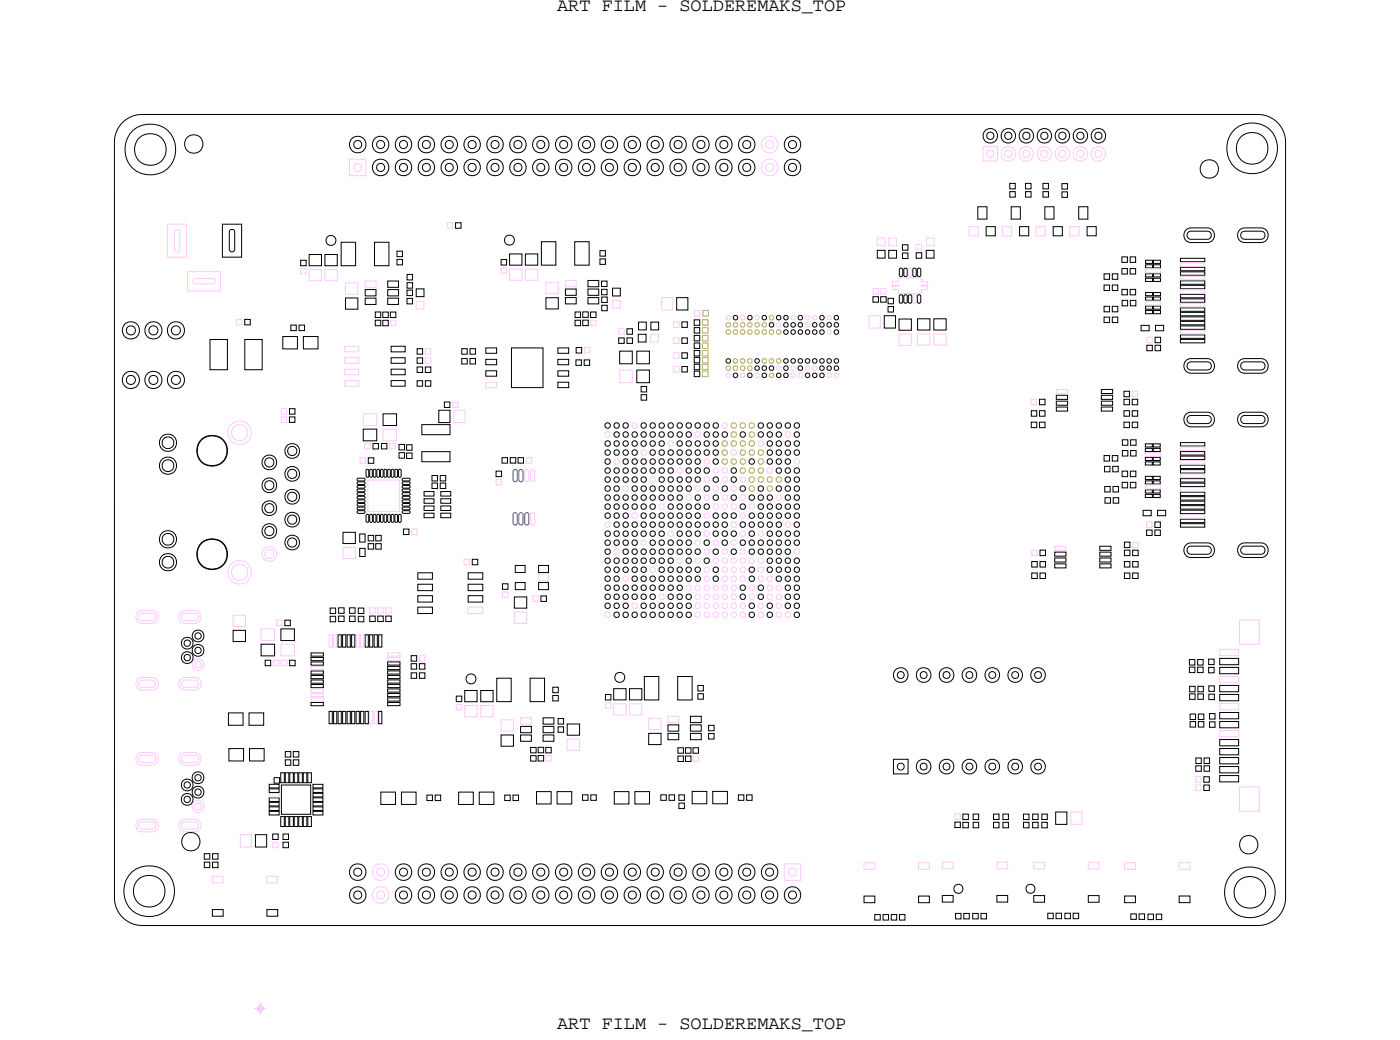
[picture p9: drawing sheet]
<svg xmlns="http://www.w3.org/2000/svg" width="155mm" height="115mm" viewBox="0 0 155 115" stroke-linecap="round" stroke-linejoin="round" font-family="sans-serif">
<defs><g id="words">
<g font-size="2.1">
<text x="61.9" y="1.2">ART FILM - SOLDEREMAKS_TOP</text>
<text x="61.9" y="114.2">ART FILM - SOLDEREMAKS_TOP</text>
</g>
</g></defs>
<!-- layer: Board Outline -->
<g fill="none" stroke="#000" stroke-width=".11">
<path d="M13.6 13.6a3.1 3.1 0 0 1 2.2-.9h123.8a3.1 3.1 0 0 1 3.1 3.1v83.9v-.1a3.1 3.1 0 0 1-3.1 3.1h-123.9h.1a3.1 3.1 0 0 1-3.1-3.1v-83.8a3.1 3.1 0 0 1 .9-2.2z"/>
<circle cx="106.4" cy="98.6" r=".5"/>
<circle cx="114.4" cy="98.6" r=".5"/>
</g>
<!-- layer: Nets -->
<g fill="none" stroke="#000" stroke-width=".11">
<path d="M23.3 37.7h1.9v3.3h-1.9zM24.7 24.9h2.1v3.6h-2.1zM25.5 25.5h.3h.2l.1 .3v1.9l-.1 .2-.2 .1-.3-.1v-.2v-1.9zM27.2 35.4h.6v.6h-.6zM27.2 37.7h1.9v3.3h-1.9zM31.4 37.3h1.6v1.4h-1.6zM32.3 36.1h.6v.6h-.6zM33.2 36.1h.6v.6h-.6zM33.4 28.9h.6v.6h-.6zM33.7 37.3h1.6v1.4h-1.6zM34.3 28.2h1.4v1.3h-1.4zM36.1 28.2h1.3v1.3h-1.3z"/>
<path d="M37.9 26.9h1.6v2.6h-1.6zM38.3 33.1h1.4v1.2h-1.4zM40.5 32.1h1.2v.7h-1.2zM40.5 33.1h1.2v.7h-1.2zM41.6 26.9h1.6v2.6h-1.6zM41.7 34.6h.6v.6h-.6zM41.7 35.5h.6v.6h-.6zM42.5 34.6h.6v.6h-.6zM42.5 35.5h.6v.6h-.6zM43 33.1h1.2v.7h-1.2zM43 31.2h1.2v.7h-1.2zM43 32.1h1.2v.7h-1.2z"/>
<path d="M43.3 34.6h.6v.6h-.6zM43.4 39.7h1.6v.6h-1.6zM43.4 38.4h1.6v.6h-1.6zM44.1 27.9h.6v.6h-.6zM44.1 28.8h.6v.6h-.6zM45.2 32.2h.6v.6h-.6zM45.2 33.1h.6v.6h-.6zM45.2 31.4h.6v.6h-.6zM45.2 30.5h.6v.6h-.6zM46.2 32.1h.9v.8h-.9zM46.3 39.7h.6v.6h-.6zM46.3 38.7h.6v.6h-.6z"/>
<path d="M50.6 24.7h.6v.6h-.6zM51.3 39.8h.6v.6h-.6zM51.3 38.7h.6v.6h-.6zM52.2 39.8h.6v.6h-.6zM52.2 38.7h.6v.6h-.6zM53.9 39.9h1.2v.6h-1.2zM53.9 38.6h1.2v.6h-1.2zM55.6 28.8h.6v.6h-.6zM56.6 28.2h1.3v1.2h-1.3zM56.8 38.6h3.5v4.4h-3.5zM58.3 28.2h1.4v1.2h-1.4zM60.1 26.8h1.6v2.6h-1.6z"/>
<path d="M60.6 33h1.4v1.3h-1.4zM61.9 39.9h1.2v.6h-1.2zM61.9 38.6h1.2v.6h-1.2zM62.8 32.1h1.2v.7h-1.2zM62.8 33h1.2v.7h-1.2zM63.8 26.8h1.6v2.6h-1.6zM63.8 34.6h.6v.6h-.6zM63.8 35.5h.6v.6h-.6zM63.9 39.9h.6v.6h-.6zM64 38.6h.6v.6h-.6zM64.7 34.6h.6v.6h-.6zM64.7 35.5h.6v.6h-.6z"/>
<path d="M64.8 39.9h.7v.6h-.7zM65.3 33h1.2v.7h-1.2zM65.3 31.1h1.2v.7h-1.2zM65.3 32.1h1.2v.7h-1.2zM65.6 34.6h.6v.6h-.6zM66.6 27.8h.6v.6h-.6zM66.6 28.7h.6v.6h-.6zM66.8 32.1h.6v.6h-.6zM66.8 31.2h.6v.6h-.6zM66.8 33h.6v.6h-.6zM66.8 33.9h.6v.6h-.6zM68 32h.9v.8h-.9z"/>
<path d="M68.7 37.5h.6v.6h-.6zM68.8 39h1.4v1.4h-1.4zM69.6 37.5h.6v.6h-.6zM69.6 36.5h.6v.6h-.6zM70.7 39h1.4v1.4h-1.4zM70.8 37.1h.9v.9h-.9zM70.9 35.7h.8v.9h-.8zM72.2 35.7h.9v.9h-.9zM75.1 33h1.3v1.4h-1.3zM75.7 35.7h.6v.6h-.6zM75.7 39.1h.6v.7h-.6zM75.7 37.5h.6v.6h-.6z"/>
<path d="M77.1 35.5h.6v.6h-.6zM77.1 39.7h.6v.6h-.6zM77.1 38.9h.6v.6h-.6zM77.1 37.2h.6v.6h-.6zM77.1 38.1h.6v.6h-.6zM77.1 36.4h.6v.6h-.6zM80.6 39.9l.2-.1 .2 .1 .1 .1-.1 .2-.2 .1-.2-.1v-.2zM81.4 35.1l.2-.1 .2 .1 .1 .1-.1 .2-.2 .1-.2-.1v-.2zM83 35.1l.2-.1 .2 .1 .1 .1-.1 .2-.2 .1-.2-.1v-.2zM83.8 39.9l.2-.1 .2 .1 .1 .1-.1 .2-.2 .1-.2-.1v-.2zM84.6 35.1l.2-.1 .2 .1 .1 .1-.1 .2-.2 .1-.2-.1v-.2zM85.4 35.9l.2-.1 .2 .1 .1 .1-.1 .2-.2 .1-.2-.1v-.2z"/>
<path d="M86.2 35.1l.2-.1 .2 .1 .1 .1-.1 .2-.2 .1-.2-.1v-.2zM87 35.1l.2-.1 .2 .1 .1 .1-.1 .2-.2 .1-.2-.1v-.2zM87 39.9l.2-.1 .2 .1 .1 .1-.1 .2-.2 .1-.2-.1v-.2zM87 36.7l.2-.1 .2 .1 .1 .1-.1 .2-.2 .1-.2-.1v-.2zM87 35.9l.2-.1 .2 .1 .1 .1-.1 .2-.2 .1-.2-.1v-.2zM87.8 36.7l.2-.1 .2 .1 .1 .1-.1 .2-.2 .1-.2-.1v-.2zM87.8 35.9l.2-.1 .2 .1 .1 .1-.1 .2-.2 .1-.2-.1v-.2zM87.8 39.9l.2-.1 .2 .1 .1 .1-.1 .2-.2 .1-.2-.1v-.2zM88.6 36.7l.2-.1 .2 .1 .1 .1-.1 .2-.2 .1-.2-.1v-.2zM88.6 35.9l.2-.1 .2 .1 .1 .1-.1 .2-.2 .1-.2-.1v-.2zM88.6 39.9l.2-.1 .2 .1 .1 .1-.1 .2-.2 .1-.2-.1v-.2zM88.6 35.1l.2-.1 .2 .1 .1 .1-.1 .2-.2 .1-.2-.1v-.2z"/>
<path d="M89.4 39.9l.2-.1 .2 .1 .1 .1-.1 .2-.2 .1-.2-.1v-.2zM89.4 36.7l.2-.1 .2 .1 .1 .1-.1 .2-.2 .1-.2-.1v-.2zM90.2 36.7l.2-.1 .2 .1 .1 .1-.1 .2-.2 .1-.2-.1v-.2zM90.2 39.9l.2-.1 .2 .1 .1 .1-.1 .2-.2 .1-.2-.1v-.2zM90.2 35.9l.2-.1 .2 .1 .1 .1-.1 .2-.2 .1-.2-.1v-.2zM91 39.9l.2-.1 .2 .1 .1 .1-.1 .2-.2 .1-.2-.1v-.2zM91 36.7l.2-.1 .2 .1 .1 .1-.1 .2-.2 .1-.2-.1v-.2zM91 35.9l.2-.1 .2 .1 .1 .1-.1 .2-.2 .1-.2-.1v-.2zM91 35.1l.2-.1 .2 .1 .1 .1-.1 .2-.2 .1-.2-.1v-.2zM91.8 39.9l.2-.1 .2 .1 .1 .1-.1 .2-.2 .1-.2-.1v-.2zM91.8 35.9l.2-.1 .2 .1 .1 .1-.1 .2-.2 .1-.2-.1v-.2zM92.6 36.7l.2-.1 .2 .1 .1 .1-.1 .2-.2 .1-.2-.1v-.2z"/>
<path d="M92.6 35.9l.2-.1 .2 .1 .1 .1-.1 .2-.2 .1-.2-.1v-.2zM92.6 39.9l.2-.1 .2 .1 .1 .1-.1 .2-.2 .1-.2-.1v-.2zM92.6 35.1l.2-.1 .2 .1 .1 .1-.1 .2-.2 .1-.2-.1v-.2zM96.9 32.9h.6v.6h-.6zM97.4 27.8h.8v.8h-.8zM97.8 32.9h.6v.6h-.6zM98.2 35h1.2v1.4h-1.2zM98.6 33.1h.6v.6h-.6zM98.6 34h.6v.6h-.6zM98.6 27.8h.9v.8h-.9zM99.8 35.4h1.4v1.2h-1.4zM99.9 32.7h.2l.1 .2v.6l-.1 .1h-.2l-.1-.1v-.6z"/>
<path d="M99.9 29.8h.2l.1 .1v.6l-.1 .2h-.2l-.1-.2v-.6zM100.2 28.1h.6v.6h-.6zM100.2 27.2h.6v.6h-.6zM100.4 29.8h.2l.1 .1v.6l-.1 .2h-.2l-.1-.2v-.6zM100.4 32.7h.2l.1 .2v.6l-.1 .1h-.2l-.1-.1v-.6zM100.9 32.7h.2l.1 .2v.6l-.1 .1h-.2l-.1-.1v-.6zM101.4 29.8h.2l.1 .1v.6l-.1 .2h-.2l-.1-.2v-.6zM101.7 28h.6v.7h-.6zM101.8 35.4h1.4v1.2h-1.4zM101.9 32.7h.2l.1 .2v.6l-.1 .1h-.2l-.1-.1v-.6zM101.9 29.8h.2l.1 .1v.6l-.1 .2h-.2l-.1-.2v-.6zM102.8 27.8h.9v.8h-.9z"/>
<path d="M103.7 35.4h1.3v1.2h-1.3zM108.5 22.9h1v1.4h-1zM109.5 25.1h1v1.1h-1zM112.1 20.3h.6v.7h-.6zM112.1 21.3h.6v.6h-.6zM112.2 22.9h1.1v1.4h-1.1zM113.2 25.1h1v1.1h-1zM113.8 20.3h.6v.7h-.6zM113.8 21.3h.6v.6h-.6zM115.8 20.3h.6v.7h-.6zM115.8 21.3h.6v.6h-.6zM116 22.9h1v1.4h-1z"/>
<path d="M116.9 25.1h1v1.1h-1zM117.9 20.4h.6v.6h-.6zM117.9 21.3h.6v.6h-.6zM119.7 22.9h1.1v1.4h-1.1zM120.7 25.1h1v1.1h-1zM122.5 30.4h.7v.6h-.7zM122.5 31.6h.7v.6h-.7zM122.5 35.2h.7v.6h-.7zM122.5 34h.7v.6h-.7zM123.5 30.4h.6v.6h-.6zM123.5 31.6h.6v.6h-.6zM123.5 34h.6v.6h-.6z"/>
<path d="M123.5 35.2h.6v.6h-.6zM124.5 28.5h.6v.6h-.6zM124.5 29.8h.6v.6h-.6zM124.5 32.1h.6v.6h-.6zM124.6 33.3h.6v.6h-.6zM125.4 28.5h.7v.6h-.7zM125.4 29.8h.7v.6h-.7zM125.4 32.1h.7v.6h-.7zM125.5 33.3h.6v.6h-.6zM126.7 36.1h.9v.6h-.9zM127.2 28.9h.7v.3h-.7zM127.2 29.4h.7v.3h-.7z"/>
<path d="M127.2 30.4h.7v.3h-.7zM127.2 30.9h.7v.3h-.7zM127.2 32.5h.7v.3h-.7zM127.2 33h.7v.3h-.7zM127.2 34h.7v.3h-.7zM127.2 34.5h.7v.3h-.7zM127.3 38.3h.6v.6h-.6zM128 28.9h.8v.3h-.8zM128 29.4h.8v.3h-.8zM128 30.4h.8v.3h-.8zM128 30.9h.8v.3h-.8zM128 32.5h.8v.3h-.8z"/>
<path d="M128 33h.8v.3h-.8zM128 34h.8v.3h-.8zM128 34.5h.8v.3h-.8zM128.2 37.4h.6v.6h-.6zM128.2 38.3h.6v.6h-.6zM128.3 36.1h.9v.6h-.9zM131 34.7h2.7v.3h-2.7zM131 37.7h2.7v.3h-2.7zM131 36.2h2.7v.3h-2.7zM131 35.7h2.7v.3h-2.7zM131 28.7h2.7v.3h-2.7zM131 29.7h2.7v.3h-2.7z"/>
<path d="M131 30.2h2.7v.3h-2.7zM131 31.2h2.7v.3h-2.7zM131 31.7h2.7v.3h-2.7zM131 32.7h2.7v.3h-2.7zM131 33.2h2.7v.3h-2.7zM131 34.2h2.7v.3h-2.7zM131 37.2h2.7v.3h-2.7zM131 35.2h2.7v.3h-2.7zM131.8 25.4l.4-.1h1.8a.81 .81 0 0 1 .8 .8 .81 .81 0 0 1-.8 .8h-1.8a.82 .82 0 0 1-.8-.6 .82 .82 0 0 1 .4-.9zM131.8 39.9l.4-.1h1.8a.81 .81 0 0 1 .8 .8 .81 .81 0 0 1-.8 .8h-1.8a.82 .82 0 0 1-.8-.6 .82 .82 0 0 1 .4-.9zM131.9 25.7h.3h1.8h.3l.1 .3v.2l-.1 .3-.3 .1h-1.8l-.3-.1-.1-.3v-.2zM137.7 25.4l.5-.1h1.8a.81 .81 0 0 1 .8 .8 .81 .81 0 0 1-.8 .8h-1.8a.82 .82 0 0 1-.8-.6 .82 .82 0 0 1 .3-.9z"/>
<path d="M137.7 39.9l.5-.1h1.8a.81 .81 0 0 1 .8 .8 .81 .81 0 0 1-.8 .8h-1.8a.82 .82 0 0 1-.8-.6 .82 .82 0 0 1 .3-.9zM137.9 25.7h.3h1.8h.3l.1 .3v.2l-.1 .3-.3 .1h-1.8l-.3-.1-.2-.3v-.2zM32.1 46.3h.6v.6h-.6zM32.1 45.3h.6v.7h-.6zM38.1 59.1h1.3v1.2h-1.3zM39.6 56.3h.2h.6h.1v.2l-.1 .1h-.6l-.2-.1zM39.6 56.7h.2h.6h.1v.2l-.1 .1h-.6l-.2-.1zM39.6 55.1h.2h.6h.1v.2l-.1 .1h-.6l-.2-.1zM39.6 55.5h.2h.6h.1v.2l-.1 .1h-.6l-.2-.1zM39.6 54.3h.2h.6h.1v.2l-.1 .1h-.6l-.2-.1zM39.6 54.7h.2h.6h.1v.2l-.1 .1h-.6l-.2-.1zM39.6 53.1h.2h.6h.1v.2l-.1 .1h-.6l-.2-.1z"/>
<path d="M39.6 53.5h.2h.6h.1v.2l-.1 .1h-.6l-.2-.1zM39.6 53.9h.2h.6h.1v.2l-.1 .1h-.6l-.2-.1zM39.6 55.9h.2h.6h.1v.2l-.1 .1h-.6l-.2-.1zM39.9 59.2h.6v.9h-.6zM40.3 47.6h1.5v1.3h-1.5zM40.7 52.1h.2v.1v.6v.1h-.2l-.1-.1v-.6zM40.7 57.1h.2v.1v.6v.1h-.2l-.1-.1v-.6zM40.9 59.4h.6v.6h-.6zM40.9 50.8h.6v.6h-.6zM41.1 52.1h.2v.1v.6v.1h-.2l-.1-.1v-.6zM41.1 57.1h.2v.1v.6v.1h-.2l-.1-.1v-.6zM41.4 49.2h.6v.6h-.6z"/>
<path d="M41.5 57.1h.2v.1v.6v.1h-.2l-.1-.1v-.6zM41.5 52.1h.2v.1v.6v.1h-.2l-.1-.1v-.6zM41.7 59.4h.6v.6h-.6zM41.9 57.1h.2v.1v.6v.1h-.2l-.1-.1v-.6zM41.9 52.1h.2v.1v.6v.1h-.2l-.1-.1v-.6zM42.3 57.1h.2v.1v.6v.1h-.2l-.1-.1v-.6zM42.3 52.1h.2v.1v.6v.1h-.2l-.1-.1v-.6zM42.3 49.2h.6v.6h-.6zM42.5 45.9h1.5v1.3h-1.5zM42.7 57.1h.2v.1v.6v.1h-.2l-.1-.1v-.6zM42.7 52.1h.2v.1v.6v.1h-.2l-.1-.1v-.6zM43.1 57.1h.2v.1v.6v.1h-.2l-.1-.1v-.6z"/>
<path d="M43.1 52.1h.2v.1v.6v.1h-.2l-.1-.1v-.6zM43.4 42.2h1.6v.7h-1.6zM43.4 41h1.6v.6h-1.6zM43.5 57.1h.2v.1v.6v.1h-.2l-.1-.1v-.6zM43.5 52.1h.2v.1v.6v.1h-.2l-.1-.1v-.6zM43.9 57.1h.2v.1v.6v.1h-.2l-.1-.1v-.6zM43.9 52.1h.2v.1v.6v.1h-.2l-.1-.1v-.6zM44.3 50.2h.6v.6h-.6zM44.3 49.3h.6v.6h-.6zM44.3 52.1h.2v.1v.6v.1h-.2l-.1-.1v-.6zM44.3 57.1h.2v.1v.6v.1h-.2l-.1-.1v-.6zM44.6 56.3h.2h.6h.1v.2l-.1 .1h-.6l-.2-.1z"/>
<path d="M44.6 55.5h.2h.6h.1v.2l-.1 .1h-.6l-.2-.1zM44.6 55.1h.2h.6h.1v.2l-.1 .1h-.6l-.2-.1zM44.6 54.3h.2h.6h.1v.2l-.1 .1h-.6l-.2-.1zM44.6 54.7h.2h.6h.1v.2l-.1 .1h-.6l-.2-.1zM44.6 53.1h.2h.6h.1v.2l-.1 .1h-.6l-.2-.1zM44.6 53.9h.2h.6h.1v.2l-.1 .1h-.6l-.2-.1zM44.6 55.9h.2h.6h.1v.2l-.1 .1h-.6l-.2-.1zM44.6 56.7h.2h.6h.1v.2l-.1 .1h-.6l-.2-.1zM44.6 53.5h.2h.6h.1v.2l-.1 .1h-.6l-.2-.1zM44.8 58.7h.6v.6h-.6zM45.1 50.3h.6v.6h-.6zM45.1 49.3h.6v.7h-.6z"/>
<path d="M46.3 42.2h.6v.7h-.6zM46.3 40.7h.6v.6h-.6zM46.8 50.1h3.1v1.1h-3.1zM46.8 47.1h3.1v1.1h-3.1zM47.1 56.9h1.1v.5h-1.1zM47.1 55.3h1.1v.5h-1.1zM47.1 54.5h1.1v.5h-1.1zM47.1 56.1h1.1v.5h-1.1zM47.2 42.2h.6v.7h-.6zM47.2 40.7h.6v.6h-.6zM48 52.8h.6v.6h-.6zM48 53.6h.6v.6h-.6z"/>
<path d="M48.7 45.5h1.2v1.4h-1.2zM48.9 53.6h.6v.6h-.6zM48.9 52.8h.6v.6h-.6zM48.9 56.9h1.1v.5h-1.1zM48.9 56.1h1.1v.5h-1.1zM48.9 55.3h1.1v.5h-1.1zM48.9 54.5h1.1v.5h-1.1zM49.3 44.6h.6v.6h-.6zM53.9 41.1h1.2v.6h-1.2zM55.1 52.3h.6v.6h-.6zM55.7 50.8h.6v.6h-.6zM56.6 50.8h.6v.6h-.6z"/>
<path d="M57.5 50.8h.6v.6h-.6zM61.9 42.4h1.2v.6h-1.2zM61.9 41.1h1.2v.6h-1.2zM67.2 59l.2-.1 .3 .1v.2v.2l-.3 .1-.2-.1-.1-.2zM67.2 54l.2-.1 .3 .1v.2v.2l-.3 .1-.2-.1-.1-.2zM67.2 55l.2-.1 .3 .1v.2v.2l-.3 .1-.2-.1-.1-.2zM67.2 56l.2-.1 .3 .1v.2v.2l-.3 .1-.2-.1-.1-.2zM67.2 57l.2-.1 .3 .1v.2v.2l-.3 .1-.2-.1-.1-.2zM67.2 49l.2-.1 .3 .1v.2v.2l-.3 .1-.2-.1-.1-.2zM67.2 50l.2-.1 .3 .1v.2v.2l-.3 .1-.2-.1-.1-.2zM67.2 52l.2-.1 .3 .1v.2v.2l-.3 .1-.2-.1-.1-.2zM67.2 51l.2-.1 .3 .1v.2v.2l-.3 .1-.2-.1-.1-.2z"/>
<path d="M67.2 47l.2-.1 .3 .1v.2v.2l-.3 .1-.2-.1-.1-.2zM67.2 53l.2-.1 .3 .1v.2v.2l-.3 .1-.2-.1-.1-.2zM68.2 58l.2-.1 .3 .1v.2v.2l-.3 .1-.2-.1-.1-.2zM68.2 59l.2-.1 .3 .1v.2v.2l-.3 .1-.2-.1-.1-.2zM68.2 54l.2-.1 .3 .1v.2v.2l-.3 .1-.2-.1-.1-.2zM68.2 55l.2-.1 .3 .1v.2v.2l-.3 .1-.2-.1-.1-.2zM68.2 57l.2-.1 .3 .1v.2v.2l-.3 .1-.2-.1-.1-.2zM68.2 48l.2-.1 .3 .1v.2v.2l-.3 .1-.2-.1-.1-.2zM68.2 49l.2-.1 .3 .1v.2v.2l-.3 .1-.2-.1-.1-.2zM68.2 50l.2-.1 .3 .1v.2v.2l-.3 .1-.2-.1-.1-.2zM68.2 53l.2-.1 .3 .1v.2v.2l-.3 .1-.2-.1-.1-.2zM68.2 52l.2-.1 .3 .1v.2v.2l-.3 .1-.2-.1-.1-.2z"/>
<path d="M68.2 47l.2-.1 .3 .1v.2v.2l-.3 .1-.2-.1-.1-.2zM68.2 56l.2-.1 .3 .1v.2v.2l-.3 .1-.2-.1-.1-.2zM69.2 58l.2-.1 .3 .1v.2v.2l-.3 .1-.2-.1-.1-.2zM69.2 57l.2-.1 .3 .1v.2v.2l-.3 .1-.2-.1-.1-.2zM69.2 48l.2-.1 .3 .1v.2v.2l-.3 .1-.2-.1-.1-.2zM69.2 52l.2-.1 .3 .1v.2v.2l-.3 .1-.2-.1-.1-.2zM69.2 51l.2-.1 .3 .1v.2v.2l-.3 .1-.2-.1-.1-.2zM69.2 50l.2-.1 .3 .1v.2v.2l-.3 .1-.2-.1-.1-.2zM69.2 47l.2-.1 .3 .1v.2v.2l-.3 .1-.2-.1-.1-.2zM69.2 53l.2-.1 .3 .1v.2v.2l-.3 .1-.2-.1-.1-.2zM69.2 55l.2-.1 .3 .1v.2v.2l-.3 .1-.2-.1-.1-.2zM69.2 56l.2-.1 .3 .1v.2v.2l-.3 .1-.2-.1-.1-.2z"/>
<path d="M69.2 49l.2-.1 .3 .1v.2v.2l-.3 .1-.2-.1-.1-.2zM69.2 59l.2-.1 .3 .1v.2v.2l-.3 .1-.2-.1-.1-.2zM70.2 53l.2-.1 .3 .1v.2v.2l-.3 .1-.2-.1-.1-.2zM70.2 58l.2-.1 .3 .1v.2v.2l-.3 .1-.2-.1-.1-.2zM70.2 59l.2-.1 .3 .1v.2v.2l-.3 .1-.2-.1-.1-.2zM70.2 55l.2-.1 .3 .1v.2v.2l-.3 .1-.2-.1-.1-.2zM70.2 54l.2-.1 .3 .1v.2v.2l-.3 .1-.2-.1-.1-.2zM70.2 51l.2-.1 .3 .1v.2v.2l-.3 .1-.2-.1-.1-.2zM70.2 50l.2-.1 .3 .1v.2v.2l-.3 .1-.2-.1-.1-.2zM70.2 48l.2-.1 .3 .1v.2v.2l-.3 .1-.2-.1-.1-.2zM70.2 56l.2-.1 .3 .1v.2v.2l-.3 .1-.2-.1-.1-.2zM70.2 49l.2-.1 .3 .1v.2v.2l-.3 .1-.2-.1-.1-.2z"/>
<path d="M70.2 52l.2-.1 .3 .1v.2v.2l-.3 .1-.2-.1-.1-.2zM70.7 41.1h1.4v1.4h-1.4zM71.2 42.9h.6v.6h-.6zM71.2 43.8h.6v.6h-.6zM71.2 58l.2-.1 .3 .1v.2v.2l-.3 .1-.2-.1-.1-.2zM71.2 59l.2-.1 .3 .1v.2v.2l-.3 .1-.2-.1-.1-.2zM71.2 54l.2-.1 .3 .1v.2v.2l-.3 .1-.2-.1-.1-.2zM71.2 53l.2-.1 .3 .1v.2v.2l-.3 .1-.2-.1-.1-.2zM71.2 52l.2-.1 .3 .1v.2v.2l-.3 .1-.2-.1-.1-.2zM71.2 51l.2-.1 .3 .1v.2v.2l-.3 .1-.2-.1-.1-.2zM71.2 48l.2-.1 .3 .1v.2v.2l-.3 .1-.2-.1-.1-.2zM71.2 47l.2-.1 .3 .1v.2v.2l-.3 .1-.2-.1-.1-.2z"/>
<path d="M71.2 49l.2-.1 .3 .1v.2v.2l-.3 .1-.2-.1-.1-.2zM71.2 56l.2-.1 .3 .1v.2v.2l-.3 .1-.2-.1-.1-.2zM71.2 57l.2-.1 .3 .1v.2v.2l-.3 .1-.2-.1-.1-.2zM71.2 55l.2-.1 .3 .1v.2v.2l-.3 .1-.2-.1-.1-.2zM72.2 57l.2-.1 .3 .1v.2v.2l-.3 .1-.2-.1-.1-.2zM72.2 54l.2-.1 .3 .1v.2v.2l-.3 .1-.2-.1-.1-.2zM72.2 59l.2-.1 .3 .1v.2v.2l-.3 .1-.2-.1-.1-.2zM72.2 56l.2-.1 .3 .1v.2v.2l-.3 .1-.2-.1-.1-.2zM72.2 55l.2-.1 .3 .1v.2v.2l-.3 .1-.2-.1-.1-.2zM72.2 52l.2-.1 .3 .1v.2v.2l-.3 .1-.2-.1-.1-.2zM72.2 51l.2-.1 .3 .1v.2v.2l-.3 .1-.2-.1-.1-.2zM72.2 50l.2-.1 .3 .1v.2v.2l-.3 .1-.2-.1-.1-.2z"/>
<path d="M72.2 47l.2-.1 .3 .1v.2v.2l-.3 .1-.2-.1-.1-.2zM72.2 49l.2-.1 .3 .1v.2v.2l-.3 .1-.2-.1-.1-.2zM72.2 48l.2-.1 .3 .1v.2v.2l-.3 .1-.2-.1-.1-.2zM72.2 58l.2-.1 .3 .1v.2v.2l-.3 .1-.2-.1-.1-.2zM73.2 57l.2-.1 .3 .1v.2v.2l-.3 .1-.2-.1-.1-.2zM73.2 55l.2-.1 .3 .1v.2v.2l-.3 .1-.2-.1-.1-.2zM73.2 54l.2-.1 .3 .1v.2v.2l-.3 .1-.2-.1-.1-.2zM73.2 59l.2-.1 .3 .1v.2v.2l-.3 .1-.2-.1-.1-.2zM73.2 47l.2-.1 .3 .1v.2v.2l-.3 .1-.2-.1-.1-.2zM73.2 49l.2-.1 .3 .1v.2v.2l-.3 .1-.2-.1-.1-.2zM73.2 48l.2-.1 .3 .1v.2v.2l-.3 .1-.2-.1-.1-.2zM73.2 50l.2-.1 .3 .1v.2v.2l-.3 .1-.2-.1-.1-.2z"/>
<path d="M73.2 53l.2-.1 .3 .1v.2v.2l-.3 .1-.2-.1-.1-.2zM73.2 52l.2-.1 .3 .1v.2v.2l-.3 .1-.2-.1-.1-.2zM73.2 58l.2-.1 .3 .1v.2v.2l-.3 .1-.2-.1-.1-.2zM73.2 51l.2-.1 .3 .1v.2v.2l-.3 .1-.2-.1-.1-.2zM74.2 55l.2-.1 .3 .1v.2v.2l-.3 .1-.2-.1-.1-.2zM74.2 56l.2-.1 .3 .1v.2v.2l-.3 .1-.2-.1-.1-.2zM74.2 57l.2-.1 .3 .1v.2v.2l-.3 .1-.2-.1-.1-.2zM74.2 58l.2-.1 .3 .1v.2v.2l-.3 .1-.2-.1-.1-.2zM74.2 47l.2-.1 .3 .1v.2v.2l-.3 .1-.2-.1-.1-.2zM74.2 48l.2-.1 .3 .1v.2v.2l-.3 .1-.2-.1-.1-.2zM74.2 51l.2-.1 .3 .1v.2v.2l-.3 .1-.2-.1-.1-.2zM74.2 50l.2-.1 .3 .1v.2v.2l-.3 .1-.2-.1-.1-.2z"/>
<path d="M74.2 53l.2-.1 .3 .1v.2v.2l-.3 .1-.2-.1-.1-.2zM74.2 52l.2-.1 .3 .1v.2v.2l-.3 .1-.2-.1-.1-.2zM74.2 54l.2-.1 .3 .1v.2v.2l-.3 .1-.2-.1-.1-.2zM75.2 56l.2-.1 .3 .1v.2v.2l-.3 .1-.2-.1-.1-.2zM75.2 58l.2-.1 .3 .1v.2v.2l-.3 .1-.2-.1-.1-.2zM75.2 59l.2-.1 .3 .1v.2v.2l-.3 .1-.2-.1-.1-.2zM75.2 55l.2-.1 .3 .1v.2v.2l-.3 .1-.2-.1-.1-.2zM75.2 54l.2-.1 .3 .1v.2v.2l-.3 .1-.2-.1-.1-.2zM75.2 49l.2-.1 .3 .1v.2v.2l-.3 .1-.2-.1-.1-.2zM75.2 48l.2-.1 .3 .1v.2v.2l-.3 .1-.2-.1-.1-.2zM75.2 51l.2-.1 .3 .1v.2v.2l-.3 .1-.2-.1-.1-.2zM75.2 50l.2-.1 .3 .1v.2v.2l-.3 .1-.2-.1-.1-.2z"/>
<path d="M75.2 53l.2-.1 .3 .1v.2v.2l-.3 .1-.2-.1-.1-.2zM75.2 47l.2-.1 .3 .1v.2v.2l-.3 .1-.2-.1-.1-.2zM75.2 57l.2-.1 .3 .1v.2v.2l-.3 .1-.2-.1-.1-.2zM75.7 40.7h.6v.6h-.6zM76.2 56l.2-.1 .3 .1v.2v.2l-.3 .1-.2-.1-.1-.2zM76.2 58l.2-.1 .3 .1v.2v.2l-.3 .1-.2-.1-.1-.2zM76.2 59l.2-.1 .3 .1v.2v.2l-.3 .1-.2-.1-.1-.2zM76.2 57l.2-.1 .3 .1v.2v.2l-.3 .1-.2-.1-.1-.2zM76.2 53l.2-.1 .3 .1v.2v.2l-.3 .1-.2-.1-.1-.2zM76.2 52l.2-.1 .3 .1v.2v.2l-.3 .1-.2-.1-.1-.2zM76.2 54l.2-.1 .3 .1v.2v.2l-.3 .1-.2-.1-.1-.2zM76.2 47l.2-.1 .3 .1v.2v.2l-.3 .1-.2-.1-.1-.2z"/>
<path d="M76.2 49l.2-.1 .3 .1v.2v.2l-.3 .1-.2-.1-.1-.2zM76.2 48l.2-.1 .3 .1v.2v.2l-.3 .1-.2-.1-.1-.2zM76.2 51l.2-.1 .3 .1v.2v.2l-.3 .1-.2-.1-.1-.2zM76.2 50l.2-.1 .3 .1v.2v.2l-.3 .1-.2-.1-.1-.2zM77.1 40.4h.6v.6h-.6zM77.1 41.2h.6v.6h-.6zM77.2 58l.2-.1 .3 .1v.2v.2l-.3 .1-.2-.1-.1-.2zM77.2 52l.2-.1 .3 .1v.2v.2l-.3 .1-.2-.1-.1-.2zM77.2 56l.2-.1 .3 .1v.2v.2l-.3 .1-.2-.1-.1-.2zM77.2 51l.2-.1 .3 .1v.2v.2l-.3 .1-.2-.1-.1-.2zM77.2 47l.2-.1 .3 .1v.2v.2l-.3 .1-.2-.1-.1-.2zM77.2 49l.2-.1 .3 .1v.2v.2l-.3 .1-.2-.1-.1-.2z"/>
<path d="M77.2 50l.2-.1 .3 .1v.2v.2l-.3 .1-.2-.1-.1-.2zM77.2 53l.2-.1 .3 .1v.2v.2l-.3 .1-.2-.1-.1-.2zM77.2 55l.2-.1 .3 .1v.2v.2l-.3 .1-.2-.1-.1-.2zM77.2 57l.2-.1 .3 .1v.2v.2l-.3 .1-.2-.1-.1-.2zM77.2 59l.2-.1 .3 .1v.2v.2l-.3 .1-.2-.1-.1-.2zM78.2 52l.2-.1 .3 .1v.2v.2l-.3 .1-.2-.1-.1-.2zM78.2 47l.2-.1 .3 .1v.2v.2l-.3 .1-.2-.1-.1-.2zM78.2 49l.2-.1 .3 .1v.2v.2l-.3 .1-.2-.1-.1-.2zM78.2 48l.2-.1 .3 .1v.2v.2l-.3 .1-.2-.1-.1-.2zM78.2 50l.2-.1 .3 .1v.2v.2l-.3 .1-.2-.1-.1-.2zM78.2 54l.2-.1 .3 .1v.2v.2l-.3 .1-.2-.1-.1-.2zM78.2 56l.2-.1 .3 .1v.2v.2l-.3 .1-.2-.1-.1-.2z"/>
<path d="M78.2 58l.2-.1 .3 .1v.2v.2l-.3 .1-.2-.1-.1-.2zM79.2 47l.2-.1 .3 .1v.2v.2l-.3 .1-.2-.1-.1-.2zM79.2 48l.2-.1 .3 .1v.2v.2l-.3 .1-.2-.1-.1-.2zM79.2 51l.2-.1 .3 .1v.2v.2l-.3 .1-.2-.1-.1-.2zM79.2 50l.2-.1 .3 .1v.2v.2l-.3 .1-.2-.1-.1-.2zM79.2 58l.2-.1 .3 .1v.2v.2l-.3 .1-.2-.1-.1-.2zM79.2 59l.2-.1 .3 .1v.2v.2l-.3 .1-.2-.1-.1-.2zM79.2 57l.2-.1 .3 .1v.2v.2l-.3 .1-.2-.1-.1-.2zM79.2 49l.2-.1 .3 .1v.2v.2l-.3 .1-.2-.1-.1-.2zM79.2 53l.2-.1 .3 .1v.2v.2l-.3 .1-.2-.1-.1-.2zM79.2 55l.2-.1 .3 .1v.2v.2l-.3 .1-.2-.1-.1-.2zM80.2 48l.2-.1 .3 .1v.2v.2l-.3 .1-.2-.1-.1-.2z"/>
<path d="M80.2 57l.2-.1 .3 .1v.2v.2l-.3 .1-.2-.1-.1-.2zM80.2 58l.2-.1 .3 .1v.2v.2l-.3 .1-.2-.1-.1-.2zM80.2 59l.2-.1 .3 .1v.2v.2l-.3 .1-.2-.1-.1-.2zM80.2 54l.2-.1 .3 .1v.2v.2l-.3 .1-.2-.1-.1-.2zM81.2 52l.2-.1 .3 .1v.2v.2l-.3 .1-.2-.1-.1-.2zM81.2 53l.2-.1 .3 .1v.2v.2l-.3 .1-.2-.1-.1-.2zM81.2 55l.2-.1 .3 .1v.2v.2l-.3 .1-.2-.1-.1-.2zM81.2 57l.2-.1 .3 .1v.2v.2l-.3 .1-.2-.1-.1-.2zM81.2 59l.2-.1 .3 .1v.2v.2l-.3 .1-.2-.1-.1-.2zM81.4 41.5l.2-.1 .2 .1 .1 .1-.1 .2-.2 .1-.2-.1v-.2zM82.2 48l.2-.1 .3 .1v.2v.2l-.3 .1-.2-.1-.1-.2zM82.2 54l.2-.1 .3 .1v.2v.2l-.3 .1-.2-.1-.1-.2z"/>
<path d="M82.2 56l.2-.1 .3 .1v.2v.2l-.3 .1-.2-.1-.1-.2zM82.2 58l.2-.1 .3 .1v.2v.2l-.3 .1-.2-.1-.1-.2zM83 41.5l.2-.1 .2 .1 .1 .1-.1 .2-.2 .1-.2-.1v-.2zM83.2 58l.2-.1 .3 .1v.2v.2l-.3 .1-.2-.1-.1-.2zM83.2 55l.2-.1 .3 .1v.2v.2l-.3 .1-.2-.1-.1-.2zM83.2 57l.2-.1 .3 .1v.2v.2l-.3 .1-.2-.1-.1-.2zM83.2 59l.2-.1 .3 .1v.2v.2l-.3 .1-.2-.1-.1-.2zM83.2 51l.2-.1 .3 .1v.2v.2l-.3 .1-.2-.1-.1-.2zM83.8 40.7l.2-.1 .2 .1 .1 .1-.1 .2-.2 .1-.2-.1v-.2zM84.2 58l.2-.1 .3 .1v.2v.2l-.3 .1-.2-.1-.1-.2zM84.2 56l.2-.1 .3 .1v.2v.2l-.3 .1-.2-.1-.1-.2zM84.2 57l.2-.1 .3 .1v.2v.2l-.3 .1-.2-.1-.1-.2z"/>
<path d="M84.2 55l.2-.1 .3 .1v.2v.2l-.3 .1-.2-.1-.1-.2zM84.2 47l.2-.1 .3 .1v.2v.2l-.3 .1-.2-.1-.1-.2zM84.2 48l.2-.1 .3 .1v.2v.2l-.3 .1-.2-.1-.1-.2zM84.2 54l.2-.1 .3 .1v.2v.2l-.3 .1-.2-.1-.1-.2zM84.6 40.7l.2-.1 .2 .1 .1 .1-.1 .2-.2 .1-.2-.1v-.2zM84.6 41.5l.2-.1 .2 .1 .1 .1-.1 .2-.2 .1-.2-.1v-.2zM85.2 58l.2-.1 .3 .1v.2v.2l-.3 .1-.2-.1-.1-.2zM85.2 56l.2-.1 .3 .1v.2v.2l-.3 .1-.2-.1-.1-.2zM85.2 59l.2-.1 .3 .1v.2v.2l-.3 .1-.2-.1-.1-.2zM85.2 55l.2-.1 .3 .1v.2v.2l-.3 .1-.2-.1-.1-.2zM85.2 50l.2-.1 .3 .1v.2v.2l-.3 .1-.2-.1-.1-.2zM85.2 48l.2-.1 .3 .1v.2v.2l-.3 .1-.2-.1-.1-.2z"/>
<path d="M85.2 49l.2-.1 .3 .1v.2v.2l-.3 .1-.2-.1-.1-.2zM85.2 51l.2-.1 .3 .1v.2v.2l-.3 .1-.2-.1-.1-.2zM85.2 57l.2-.1 .3 .1v.2v.2l-.3 .1-.2-.1-.1-.2zM85.2 47l.2-.1 .3 .1v.2v.2l-.3 .1-.2-.1-.1-.2zM85.4 40.7l.2-.1 .2 .1 .1 .1-.1 .2-.2 .1-.2-.1v-.2zM86.2 56l.2-.1 .3 .1v.2v.2l-.3 .1-.2-.1-.1-.2zM86.2 51l.2-.1 .3 .1v.2v.2l-.3 .1-.2-.1-.1-.2zM86.2 58l.2-.1 .3 .1v.2v.2l-.3 .1-.2-.1-.1-.2zM86.2 59l.2-.1 .3 .1v.2v.2l-.3 .1-.2-.1-.1-.2zM86.2 57l.2-.1 .3 .1v.2v.2l-.3 .1-.2-.1-.1-.2zM86.2 54l.2-.1 .3 .1v.2v.2l-.3 .1-.2-.1-.1-.2zM86.2 49l.2-.1 .3 .1v.2v.2l-.3 .1-.2-.1-.1-.2z"/>
<path d="M86.2 48l.2-.1 .3 .1v.2v.2l-.3 .1-.2-.1-.1-.2zM86.2 47l.2-.1 .3 .1v.2v.2l-.3 .1-.2-.1-.1-.2zM86.2 52l.2-.1 .3 .1v.2v.2l-.3 .1-.2-.1-.1-.2zM86.2 50l.2-.1 .3 .1v.2v.2l-.3 .1-.2-.1-.1-.2zM86.2 41.5l.2-.1 .2 .1 .1 .1-.1 .2-.2 .1-.2-.1v-.2zM87 40.7l.2-.1 .2 .1 .1 .1-.1 .2-.2 .1-.2-.1v-.2zM87 41.5l.2-.1 .2 .1 .1 .1-.1 .2-.2 .1-.2-.1v-.2zM87.2 57l.2-.1 .3 .1v.2v.2l-.3 .1-.2-.1-.1-.2zM87.2 59l.2-.1 .3 .1v.2v.2l-.3 .1-.2-.1-.1-.2zM87.2 55l.2-.1 .3 .1v.2v.2l-.3 .1-.2-.1-.1-.2zM87.2 56l.2-.1 .3 .1v.2v.2l-.3 .1-.2-.1-.1-.2zM87.2 54l.2-.1 .3 .1v.2v.2l-.3 .1-.2-.1-.1-.2z"/>
<path d="M87.2 50l.2-.1 .3 .1v.2v.2l-.3 .1-.2-.1-.1-.2zM87.2 51l.2-.1 .3 .1v.2v.2l-.3 .1-.2-.1-.1-.2zM87.2 52l.2-.1 .3 .1v.2v.2l-.3 .1-.2-.1-.1-.2zM87.2 49l.2-.1 .3 .1v.2v.2l-.3 .1-.2-.1-.1-.2zM87.2 47l.2-.1 .3 .1v.2v.2l-.3 .1-.2-.1-.1-.2zM87.2 53l.2-.1 .3 .1v.2v.2l-.3 .1-.2-.1-.1-.2zM88.2 54l.2-.1 .3 .1v.2v.2l-.3 .1-.2-.1-.1-.2zM88.2 55l.2-.1 .3 .1v.2v.2l-.3 .1-.2-.1-.1-.2zM88.2 57l.2-.1 .3 .1v.2v.2l-.3 .1-.2-.1-.1-.2zM88.2 58l.2-.1 .3 .1v.2v.2l-.3 .1-.2-.1-.1-.2zM88.2 59l.2-.1 .3 .1v.2v.2l-.3 .1-.2-.1-.1-.2zM88.2 47l.2-.1 .3 .1v.2v.2l-.3 .1-.2-.1-.1-.2z"/>
<path d="M88.2 49l.2-.1 .3 .1v.2v.2l-.3 .1-.2-.1-.1-.2zM88.2 48l.2-.1 .3 .1v.2v.2l-.3 .1-.2-.1-.1-.2zM88.2 50l.2-.1 .3 .1v.2v.2l-.3 .1-.2-.1-.1-.2zM88.2 53l.2-.1 .3 .1v.2v.2l-.3 .1-.2-.1-.1-.2zM88.2 52l.2-.1 .3 .1v.2v.2l-.3 .1-.2-.1-.1-.2zM88.2 56l.2-.1 .3 .1v.2v.2l-.3 .1-.2-.1-.1-.2zM88.6 40.7l.2-.1 .2 .1 .1 .1-.1 .2-.2 .1-.2-.1v-.2zM89.4 41.5l.2-.1 .2 .1 .1 .1-.1 .2-.2 .1-.2-.1v-.2zM90.2 41.5l.2-.1 .2 .1 .1 .1-.1 .2-.2 .1-.2-.1v-.2zM91 40.7l.2-.1 .2 .1 .1 .1-.1 .2-.2 .1-.2-.1v-.2zM91 41.5l.2-.1 .2 .1 .1 .1-.1 .2-.2 .1-.2-.1v-.2zM91.8 40.7l.2-.1 .2 .1 .1 .1-.1 .2-.2 .1-.2-.1v-.2z"/>
<path d="M92.6 40.7l.2-.1 .2 .1 .1 .1-.1 .2-.2 .1-.2-.1v-.2zM114.5 45.6h.6v.6h-.6zM114.5 46.8h.6v.7h-.6zM115.4 44.3h.6v.6h-.6zM115.4 46.8h.6v.7h-.6zM115.4 45.6h.6v.6h-.6zM117.3 45.2h1.2v.4h-1.2zM117.3 44.5h1.2v.5h-1.2zM117.3 43.9h1.2v.4h-1.2zM122.3 43.2h1.2v.5h-1.2zM122.3 43.9h1.2v.4h-1.2zM122.3 45.2h1.2v.4h-1.2z"/>
<path d="M122.3 44.5h1.2v.5h-1.2zM122.5 50.5h.7v.7h-.7zM122.6 51.7h.6v.7h-.6zM122.6 54h.6v.6h-.6zM122.7 55.2h.6v.6h-.6zM123.5 50.5h.6v.7h-.6zM123.5 51.7h.6v.7h-.6zM123.5 54h.7v.6h-.7zM123.6 55.2h.6v.6h-.6zM124.6 52.3h.6v.6h-.6zM124.6 53.5h.6v.6h-.6zM124.6 48.8h.6v.6h-.6z"/>
<path d="M124.6 50h.6v.6h-.6zM124.8 44.3h.6v.6h-.6zM124.8 46.8h.6v.7h-.6zM124.8 45.6h.6v.6h-.6zM124.8 43.4h.6v.6h-.6zM125.5 52.3h.6v.6h-.6zM125.5 53.5h.6v.6h-.6zM125.5 48.8h.6v.6h-.6zM125.5 50h.6v.6h-.6zM125.7 45.6h.6v.6h-.6zM125.7 46.8h.6v.7h-.6zM125.7 44.3h.6v.6h-.6z"/>
<path d="M126.9 56.6h.9v.6h-.9zM127.1 49.2h.8v.4h-.8zM127.1 49.7h.8v.4h-.8zM127.1 50.7h.8v.4h-.8zM127.1 51.2h.8v.4h-.8zM127.1 52.9h.8v.3h-.8zM127.1 53.4h.8v.3h-.8zM127.1 54.4h.8v.3h-.8zM127.1 54.9h.8v.3h-.8zM127.3 58.8h.6v.6h-.6zM128 49.2h.8v.4h-.8zM128 49.7h.8v.4h-.8z"/>
<path d="M128 50.7h.8v.4h-.8zM128 51.2h.8v.4h-.8zM128 52.9h.8v.3h-.8zM128 53.4h.8v.3h-.8zM128 54.4h.8v.3h-.8zM128 54.9h.8v.3h-.8zM128.2 57.9h.6v.6h-.6zM128.2 58.8h.6v.6h-.6zM128.5 56.6h.9v.6h-.9zM131 55.1h2.7v.4h-2.7zM131 58.1h2.7v.4h-2.7zM131 56.6h2.7v.4h-2.7z"/>
<path d="M131 56.1h2.7v.4h-2.7zM131 49.1h2.7v.4h-2.7zM131 50.1h2.7v.4h-2.7zM131 50.6h2.7v.4h-2.7zM131 51.6h2.7v.4h-2.7zM131 52.1h2.7v.4h-2.7zM131 53.1h2.7v.4h-2.7zM131 53.6h2.7v.4h-2.7zM131 54.6h2.7v.4h-2.7zM131 57.6h2.7v.4h-2.7zM131 55.6h2.7v.4h-2.7zM131.8 45.9l.4-.2h1.8a.81 .81 0 0 1 .8 .8 .81 .81 0 0 1-.8 .9h-1.8a.82 .82 0 0 1-.8-.6 .82 .82 0 0 1 .4-.9z"/>
<path d="M131.9 40.2h.3h1.8h.3l.1 .3v.2l-.1 .3-.3 .1h-1.8l-.3-.1-.1-.3v-.2zM131.9 46.2l.3-.1h1.8l.3 .1 .1 .2v.3l-.1 .2-.3 .1h-1.8l-.3-.1-.1-.2v-.3zM137.7 45.9l.5-.2h1.8a.81 .81 0 0 1 .8 .8 .81 .81 0 0 1-.8 .9h-1.8a.82 .82 0 0 1-.8-.6 .82 .82 0 0 1 .3-.9zM137.9 40.2h.3h1.8h.3l.1 .3v.2l-.1 .3-.3 .1h-1.8l-.3-.1-.2-.3v-.2zM137.9 46.2l.3-.1h1.8l.3 .1 .1 .2v.3l-.1 .2-.3 .1h-1.8l-.3-.1-.2-.2v-.3zM20.5 71.1l.3-.1 .2 .1 .1 .3-.1 .2-.2 .1-.3-.1-.1-.2zM20.5 72.7l.3-.1 .2 .1 .1 .3-.1 .2-.2 .1-.3-.1-.1-.2zM21.7 70.3l.3-.1 .2 .1 .1 .3-.1 .2-.2 .1-.3-.1-.1-.2zM21.7 71.9l.3-.1 .2 .1 .1 .3-.1 .2-.2 .1-.3-.1-.1-.2zM25.4 79.1h1.6v1.4h-1.6zM25.9 69.9h1.3v1.3h-1.3zM27.6 79.1h1.7v1.4h-1.7z"/>
<path d="M29 71.5h1.5v1.3h-1.5zM29.4 73.3h.6v.6h-.6zM31.2 69.8h1.5v1.3h-1.5zM31.6 68.8h.6v.6h-.6zM32.2 73.3h.6v.6h-.6zM34.5 75.9h1.4v.4h-1.4zM34.5 73.4h1.4v.4h-1.4zM34.5 74.4h1.4v.4h-1.4zM34.5 74.9h1.4v.4h-1.4zM34.5 75.4h1.4v.4h-1.4zM34.5 72.4h1.4v.4h-1.4zM34.5 72.9h1.4v.4h-1.4z"/>
<path d="M34.5 77.9h1.4v.4h-1.4zM36.5 78.9h.4v1.4h-.4zM36.6 68.4h.7v.6h-.7zM36.6 67.5h.7v.6h-.7zM37 78.9h.4v1.4h-.4zM37.5 78.9h.4v1.4h-.4zM37.5 70.4h.4v1.4h-.4zM37.6 68.4h.6v.6h-.6zM37.6 67.4h.6v.6h-.6zM38 78.9h.4v1.4h-.4zM38 70.4h.4v1.4h-.4zM38.5 78.9h.4v1.4h-.4z"/>
<path d="M38.5 70.4h.4v1.4h-.4zM38.8 67.4h.6v.6h-.6zM38.8 68.4h.6v.6h-.6zM39 78.9h.4v1.4h-.4zM39 70.4h.4v1.4h-.4zM39.5 78.9h.4v1.4h-.4zM39.8 67.5h.6v.6h-.6zM39.8 68.4h.6v.6h-.6zM39.9 60.8h.6v.9h-.6zM40 78.9h.4v1.4h-.4zM40.5 78.9h.4v1.4h-.4zM40.5 70.4h.4v1.4h-.4z"/>
<path d="M40.9 60.3h.6v.6h-.6zM41 70.4h.4v1.4h-.4zM41 68.4h.7v.6h-.7zM41.5 70.4h.4v1.4h-.4zM41.7 60.3h.6v.6h-.6zM41.9 68.4h.6v.6h-.6zM42 70.4h.4v1.4h-.4zM42 78.9h.4v1.4h-.4zM42.8 68.4h.6v.6h-.6zM43 76.9h1.4v.4h-1.4zM43 77.9h1.4v.4h-1.4zM43 76.4h1.4v.4h-1.4z"/>
<path d="M43 77.4h1.4v.4h-1.4zM43 75.4h1.4v.4h-1.4zM43 75.9h1.4v.4h-1.4zM43 74.9h1.4v.4h-1.4zM43 73.4h1.4v.4h-1.4zM43 73.9h1.4v.4h-1.4zM43 74.4h1.4v.4h-1.4zM45.6 73.6h.6v.6h-.6zM45.6 74.7h.6v.6h-.6zM45.6 72.7h.6v.7h-.6zM46.4 67.4h1.6v.7h-1.6zM46.4 66.1h1.6v.7h-1.6z"/>
<path d="M46.4 63.6h1.6v.7h-1.6zM46.4 64.8h1.6v.7h-1.6zM46.6 74.7h.6v.6h-.6zM46.6 73.6h.6v.6h-.6zM50.6 77.2h.7v.6h-.7zM51.6 76.6h1.4v1.3h-1.4zM52 64.8h1.6v.7h-1.6zM52 66.1h1.6v.7h-1.6zM52 63.6h1.6v.7h-1.6zM52.4 62.1h.6v.6h-.6zM53.4 76.6h1.3v1.3h-1.3zM55.1 75.2h1.6v2.7h-1.6z"/>
<path d="M55.8 64.8h.6v.6h-.6zM57.1 66.2h1.4v1.3h-1.4zM57.2 64.6h1.1v.8h-1.1zM57.2 62.7h1.1v.8h-1.1zM58.8 75.2h1.6v2.7h-1.6zM59.8 64.6h1.1v.8h-1.1zM59.8 62.7h1.1v.8h-1.1zM60 66.1h.7v.6h-.7zM60.3 79.6h1.2v.7h-1.2zM61.4 76.2h.6v.7h-.6zM61.4 77.2h.6v.6h-.6zM61.9 79.7h.7v.6h-.7z"/>
<path d="M67.2 77.1h.6v.6h-.6zM67.2 63l.2-.1 .3 .1v.2v.2l-.3 .1-.2-.1-.1-.2zM67.2 61l.2-.1 .3 .1v.2v.2l-.3 .1-.2-.1-.1-.2zM67.2 60l.2-.1 .3 .1v.2v.2l-.3 .1-.2-.1-.1-.2zM67.2 62l.2-.1 .3 .1v.2v.2l-.3 .1-.2-.1-.1-.2zM67.2 64l.2-.1 .3 .1v.2v.2l-.3 .1-.2-.1-.1-.2zM67.2 66l.2-.1 .3 .1v.2v.2l-.3 .1-.2-.1-.1-.2zM67.2 65l.2-.1 .3 .1v.2v.2l-.3 .1-.2-.1-.1-.2zM67.2 67l.2-.1 .3 .1v.2v.2l-.3 .1-.2-.1-.1-.2zM68.1 76.4h1.4v1.3h-1.4zM68.2 66l.2-.1 .3 .1v.2v.2l-.3 .1-.2-.1-.1-.2zM68.2 60l.2-.1 .3 .1v.2v.2l-.3 .1-.2-.1-.1-.2z"/>
<path d="M68.2 64l.2-.1 .3 .1v.2v.2l-.3 .1-.2-.1-.1-.2zM68.2 62l.2-.1 .3 .1v.2v.2l-.3 .1-.2-.1-.1-.2zM68.2 63l.2-.1 .3 .1v.2v.2l-.3 .1-.2-.1-.1-.2zM68.2 65l.2-.1 .3 .1v.2v.2l-.3 .1-.2-.1-.1-.2zM68.2 68l.2-.1 .3 .1v.2v.2l-.3 .1-.2-.1-.1-.2zM68.2 67l.2-.1 .3 .1v.2v.2l-.3 .1-.2-.1-.1-.2zM69.2 62l.2-.1 .3 .1v.2v.2l-.3 .1-.2-.1-.1-.2zM69.2 61l.2-.1 .3 .1v.2v.2l-.3 .1-.2-.1-.1-.2zM69.2 63l.2-.1 .3 .1v.2v.2l-.3 .1-.2-.1-.1-.2zM69.2 60l.2-.1 .3 .1v.2v.2l-.3 .1-.2-.1-.1-.2zM69.2 66l.2-.1 .3 .1v.2v.2l-.3 .1-.2-.1-.1-.2zM69.2 65l.2-.1 .3 .1v.2v.2l-.3 .1-.2-.1-.1-.2z"/>
<path d="M69.2 67l.2-.1 .3 .1v.2v.2l-.3 .1-.2-.1-.1-.2zM69.2 68l.2-.1 .3 .1v.2v.2l-.3 .1-.2-.1-.1-.2zM69.9 76.4h1.3v1.3h-1.3zM70.2 61l.2-.1 .3 .1v.2v.2l-.3 .1-.2-.1-.1-.2zM70.2 60l.2-.1 .3 .1v.2v.2l-.3 .1-.2-.1-.1-.2zM70.2 63l.2-.1 .3 .1v.2v.2l-.3 .1-.2-.1-.1-.2zM70.2 64l.2-.1 .3 .1v.2v.2l-.3 .1-.2-.1-.1-.2zM70.2 65l.2-.1 .3 .1v.2v.2l-.3 .1-.2-.1-.1-.2zM70.2 66l.2-.1 .3 .1v.2v.2l-.3 .1-.2-.1-.1-.2zM70.2 68l.2-.1 .3 .1v.2v.2l-.3 .1-.2-.1-.1-.2zM70.2 62l.2-.1 .3 .1v.2v.2l-.3 .1-.2-.1-.1-.2zM71.2 65l.2-.1 .3 .1v.2v.2l-.3 .1-.2-.1-.1-.2z"/>
<path d="M71.2 62l.2-.1 .3 .1v.2v.2l-.3 .1-.2-.1-.1-.2zM71.2 61l.2-.1 .3 .1v.2v.2l-.3 .1-.2-.1-.1-.2zM71.2 63l.2-.1 .3 .1v.2v.2l-.3 .1-.2-.1-.1-.2zM71.2 64l.2-.1 .3 .1v.2v.2l-.3 .1-.2-.1-.1-.2zM71.2 66l.2-.1 .3 .1v.2v.2l-.3 .1-.2-.1-.1-.2zM71.2 68l.2-.1 .3 .1v.2v.2l-.3 .1-.2-.1-.1-.2zM71.2 67l.2-.1 .3 .1v.2v.2l-.3 .1-.2-.1-.1-.2zM71.5 75.1h1.6v2.6h-1.6zM72.2 68l.2-.1 .3 .1v.2v.2l-.3 .1-.2-.1-.1-.2zM72.2 62l.2-.1 .3 .1v.2v.2l-.3 .1-.2-.1-.1-.2zM72.2 61l.2-.1 .3 .1v.2v.2l-.3 .1-.2-.1-.1-.2zM72.2 60l.2-.1 .3 .1v.2v.2l-.3 .1-.2-.1-.1-.2z"/>
<path d="M72.2 64l.2-.1 .3 .1v.2v.2l-.3 .1-.2-.1-.1-.2zM72.2 65l.2-.1 .3 .1v.2v.2l-.3 .1-.2-.1-.1-.2zM72.2 66l.2-.1 .3 .1v.2v.2l-.3 .1-.2-.1-.1-.2zM72.2 67l.2-.1 .3 .1v.2v.2l-.3 .1-.2-.1-.1-.2zM73.2 62l.2-.1 .3 .1v.2v.2l-.3 .1-.2-.1-.1-.2zM73.2 67l.2-.1 .3 .1v.2v.2l-.3 .1-.2-.1-.1-.2zM73.2 68l.2-.1 .3 .1v.2v.2l-.3 .1-.2-.1-.1-.2zM73.2 64l.2-.1 .3 .1v.2v.2l-.3 .1-.2-.1-.1-.2zM73.2 65l.2-.1 .3 .1v.2v.2l-.3 .1-.2-.1-.1-.2zM73.2 63l.2-.1 .3 .1v.2v.2l-.3 .1-.2-.1-.1-.2zM73.2 60l.2-.1 .3 .1v.2v.2l-.3 .1-.2-.1-.1-.2zM73.2 61l.2-.1 .3 .1v.2v.2l-.3 .1-.2-.1-.1-.2z"/>
<path d="M74.2 64l.2-.1 .3 .1v.2v.2l-.3 .1-.2-.1-.1-.2zM74.2 61l.2-.1 .3 .1v.2v.2l-.3 .1-.2-.1-.1-.2zM74.2 60l.2-.1 .3 .1v.2v.2l-.3 .1-.2-.1-.1-.2zM74.2 62l.2-.1 .3 .1v.2v.2l-.3 .1-.2-.1-.1-.2zM74.2 67l.2-.1 .3 .1v.2v.2l-.3 .1-.2-.1-.1-.2zM74.2 68l.2-.1 .3 .1v.2v.2l-.3 .1-.2-.1-.1-.2zM74.2 66l.2-.1 .3 .1v.2v.2l-.3 .1-.2-.1-.1-.2zM74.2 65l.2-.1 .3 .1v.2v.2l-.3 .1-.2-.1-.1-.2zM74.2 63l.2-.1 .3 .1v.2v.2l-.3 .1-.2-.1-.1-.2zM75.2 67l.2-.1 .3 .1v.2v.2l-.3 .1-.2-.1-.1-.2zM75.2 66l.2-.1 .3 .1v.2v.2l-.3 .1-.2-.1-.1-.2zM75.2 68l.2-.1 .3 .1v.2v.2l-.3 .1-.2-.1-.1-.2z"/>
<path d="M75.2 65l.2-.1 .3 .1v.2v.2l-.3 .1-.2-.1-.1-.2zM75.2 64l.2-.1 .3 .1v.2v.2l-.3 .1-.2-.1-.1-.2zM75.2 63l.2-.1 .3 .1v.2v.2l-.3 .1-.2-.1-.1-.2zM75.2 60l.2-.1 .3 .1v.2v.2l-.3 .1-.2-.1-.1-.2zM75.2 61l.2-.1 .3 .1v.2v.2l-.3 .1-.2-.1-.1-.2zM75.2 75.1h1.6v2.6h-1.6zM76.2 68l.2-.1 .3 .1v.2v.2l-.3 .1-.2-.1-.1-.2zM76.2 66l.2-.1 .3 .1v.2v.2l-.3 .1-.2-.1-.1-.2zM76.2 67l.2-.1 .3 .1v.2v.2l-.3 .1-.2-.1-.1-.2zM76.2 64l.2-.1 .3 .1v.2v.2l-.3 .1-.2-.1-.1-.2zM76.2 63l.2-.1 .3 .1v.2v.2l-.3 .1-.2-.1-.1-.2zM76.2 62l.2-.1 .3 .1v.2v.2l-.3 .1-.2-.1-.1-.2z"/>
<path d="M76.2 61l.2-.1 .3 .1v.2v.2l-.3 .1-.2-.1-.1-.2zM76.2 60l.2-.1 .3 .1v.2v.2l-.3 .1-.2-.1-.1-.2zM76.6 79.5h1.2v.7h-1.2zM77.2 63l.2-.1 .3 .1v.2v.2l-.3 .1-.2-.1-.1-.2zM77.2 61l.2-.1 .3 .1v.2v.2l-.3 .1-.2-.1-.1-.2zM77.2 64l.2-.1 .3 .1v.2v.2l-.3 .1-.2-.1-.1-.2zM77.5 76.1h.6v.6h-.6zM77.5 77h.6v.6h-.6zM78.2 62l.2-.1 .3 .1v.2v.2l-.3 .1-.2-.1-.1-.2zM78.2 60l.2-.1 .3 .1v.2v.2l-.3 .1-.2-.1-.1-.2zM79.2 64l.2-.1 .3 .1v.2v.2l-.3 .1-.2-.1-.1-.2zM79.2 63l.2-.1 .3 .1v.2v.2l-.3 .1-.2-.1-.1-.2z"/>
<path d="M79.2 61l.2-.1 .3 .1v.2v.2l-.3 .1-.2-.1-.1-.2zM80.2 60l.2-.1 .3 .1v.2v.2l-.3 .1-.2-.1-.1-.2zM81.2 61l.2-.1 .3 .1v.2v.2l-.3 .1-.2-.1-.1-.2zM82.2 66l.2-.1 .3 .1v.2v.2l-.3 .1-.2-.1-.1-.2zM82.2 65l.2-.1 .3 .1v.2v.2l-.3 .1-.2-.1-.1-.2zM82.2 60l.2-.1 .3 .1v.2v.2l-.3 .1-.2-.1-.1-.2zM83.2 64l.2-.1 .3 .1v.2v.2l-.3 .1-.2-.1-.1-.2zM83.2 63l.2-.1 .3 .1v.2v.2l-.3 .1-.2-.1-.1-.2zM83.2 68l.2-.1 .3 .1v.2v.2l-.3 .1-.2-.1-.1-.2zM83.2 67l.2-.1 .3 .1v.2v.2l-.3 .1-.2-.1-.1-.2zM83.2 60l.2-.1 .3 .1v.2v.2l-.3 .1-.2-.1-.1-.2zM83.2 61l.2-.1 .3 .1v.2v.2l-.3 .1-.2-.1-.1-.2z"/>
<path d="M84.2 66l.2-.1 .3 .1v.2v.2l-.3 .1-.2-.1-.1-.2zM84.2 65l.2-.1 .3 .1v.2v.2l-.3 .1-.2-.1-.1-.2zM84.2 61l.2-.1 .3 .1v.2v.2l-.3 .1-.2-.1-.1-.2zM84.2 60l.2-.1 .3 .1v.2v.2l-.3 .1-.2-.1-.1-.2zM85.2 60l.2-.1 .3 .1v.2v.2l-.3 .1-.2-.1-.1-.2zM85.2 63l.2-.1 .3 .1v.2v.2l-.3 .1-.2-.1-.1-.2zM85.2 68l.2-.1 .3 .1v.2v.2l-.3 .1-.2-.1-.1-.2zM85.2 67l.2-.1 .3 .1v.2v.2l-.3 .1-.2-.1-.1-.2zM85.2 61l.2-.1 .3 .1v.2v.2l-.3 .1-.2-.1-.1-.2zM85.2 62l.2-.1 .3 .1v.2v.2l-.3 .1-.2-.1-.1-.2zM86.2 63l.2-.1 .3 .1v.2v.2l-.3 .1-.2-.1-.1-.2zM86.2 64l.2-.1 .3 .1v.2v.2l-.3 .1-.2-.1-.1-.2z"/>
<path d="M86.2 61l.2-.1 .3 .1v.2v.2l-.3 .1-.2-.1-.1-.2zM86.2 62l.2-.1 .3 .1v.2v.2l-.3 .1-.2-.1-.1-.2zM86.2 60l.2-.1 .3 .1v.2v.2l-.3 .1-.2-.1-.1-.2zM87.2 64l.2-.1 .3 .1v.2v.2l-.3 .1-.2-.1-.1-.2zM87.2 65l.2-.1 .3 .1v.2v.2l-.3 .1-.2-.1-.1-.2zM87.2 60l.2-.1 .3 .1v.2v.2l-.3 .1-.2-.1-.1-.2zM87.2 66l.2-.1 .3 .1v.2v.2l-.3 .1-.2-.1-.1-.2zM87.2 67l.2-.1 .3 .1v.2v.2l-.3 .1-.2-.1-.1-.2zM87.2 61l.2-.1 .3 .1v.2v.2l-.3 .1-.2-.1-.1-.2zM87.2 62l.2-.1 .3 .1v.2v.2l-.3 .1-.2-.1-.1-.2zM87.2 63l.2-.1 .3 .1v.2v.2l-.3 .1-.2-.1-.1-.2zM88.2 67l.2-.1 .3 .1v.2v.2l-.3 .1-.2-.1-.1-.2z"/>
<path d="M88.2 68l.2-.1 .3 .1v.2v.2l-.3 .1-.2-.1-.1-.2zM88.2 60l.2-.1 .3 .1v.2v.2l-.3 .1-.2-.1-.1-.2zM88.2 62l.2-.1 .3 .1v.2v.2l-.3 .1-.2-.1-.1-.2zM88.2 63l.2-.1 .3 .1v.2v.2l-.3 .1-.2-.1-.1-.2zM88.2 64l.2-.1 .3 .1v.2v.2l-.3 .1-.2-.1-.1-.2zM88.2 65l.2-.1 .3 .1v.2v.2l-.3 .1-.2-.1-.1-.2zM88.2 66l.2-.1 .3 .1v.2v.2l-.3 .1-.2-.1-.1-.2zM99.7 74.6l.3-.1 .3 .1 .1 .3-.1 .3-.3 .1-.3-.1-.1-.3zM102.2 74.6l.3-.1 .3 .1 .1 .3-.1 .3-.3 .1-.3-.1-.1-.3zM104.8 74.6l.3-.1 .2 .1 .1 .3-.1 .3-.2 .1-.3-.1-.1-.3zM107.3 74.6l.3-.1 .3 .1 .1 .3-.1 .3-.3 .1-.3-.1-.1-.3zM109.9 74.6l.2-.1 .3 .1 .1 .3-.1 .3-.3 .1-.2-.1-.1-.3z"/>
<path d="M112.4 74.6l.3-.1 .3 .1 .1 .3-.1 .3-.3 .1-.3-.1-.1-.3zM114.5 62.3h.6v.6h-.6zM114.5 63.6h.6v.6h-.6zM114.9 74.6l.3-.1 .3 .1 .1 .3-.1 .3-.3 .1-.3-.1-.1-.3zM115.4 61h.6v.6h-.6zM115.4 63.6h.6v.6h-.6zM115.4 62.3h.6v.6h-.6zM117.1 62.6h1.2v.4h-1.2zM117.1 61.9h1.2v.5h-1.2zM117.1 61.3h1.2v.4h-1.2zM122.1 60.6h1.2v.5h-1.2zM122.1 61.3h1.2v.4h-1.2z"/>
<path d="M122.1 62.6h1.2v.4h-1.2zM122.1 61.9h1.2v.5h-1.2zM124.8 60.2h.6v.6h-.6zM124.8 61h.6v.6h-.6zM124.8 63.6h.6v.6h-.6zM124.8 62.3h.6v.6h-.6zM125.7 61h.6v.6h-.6zM125.7 62.3h.6v.6h-.6zM125.7 63.6h.6v.6h-.6zM131.8 60.4l.4-.2h1.8a.81 .81 0 0 1 .8 .8 .81 .81 0 0 1-.8 .9h-1.8a.82 .82 0 0 1-.8-.6 .82 .82 0 0 1 .4-.9zM131.9 60.7l.3-.1h1.8l.3 .1 .1 .2v.3l-.1 .2-.3 .1h-1.8l-.3-.1-.1-.2v-.3zM132 74h.6v.6h-.6z"/>
<path d="M132 73.2h.6v.6h-.6zM132 77h.7v.6h-.7zM132 76.2h.7v.6h-.7zM132.1 79.2h.6v.6h-.6zM132.9 74h.6v.6h-.6zM132.9 73.2h.6v.6h-.6zM133 77h.6v.6h-.6zM133 76.2h.6v.6h-.6zM133 79.2h.6v.6h-.6zM134.2 74h.6v.7h-.6zM134.2 73.1h.6v.6h-.6zM134.2 77h.6v.6h-.6z"/>
<path d="M134.2 76.1h.6v.6h-.6zM134.3 79.2h.6v.6h-.6zM135.4 77.1h2.1v.7h-2.1zM135.4 76.1h2.1v.7h-2.1zM135.4 74.1h2.1v.7h-2.1zM135.4 73.1h2.1v.7h-2.1zM135.4 79.1h2.1v.7h-2.1zM137.7 60.4l.5-.2h1.8a.81 .81 0 0 1 .8 .8 .81 .81 0 0 1-.8 .9h-1.8a.82 .82 0 0 1-.8-.6 .82 .82 0 0 1 .3-.9zM137.9 60.7l.3-.1h1.8l.3 .1 .1 .2v.3l-.1 .2-.3 .1h-1.8l-.3-.1-.2-.2v-.3zM20.5 86.9l.3-.2 .2 .2 .1 .2-.1 .2-.2 .1-.3-.1-.1-.2zM20.5 88.5l.3-.2 .2 .2 .1 .2-.1 .2-.2 .1-.3-.1-.1-.2zM21.7 86.1l.3-.2 .2 .2 .1 .2-.1 .2-.2 .1-.3-.1-.1-.2z"/>
<path d="M21.7 87.7l.3-.2 .2 .2 .1 .2-.1 .2-.2 .1-.3-.1-.1-.2zM22.7 94.7h.6v.6h-.6zM22.7 95.7h.6v.6h-.6zM23.6 95.7h.6v.6h-.6zM23.6 94.7h.6v.6h-.6zM25.4 83.1h1.6v1.3h-1.6zM27.7 83.1h1.6v1.3h-1.6zM28.4 92.6h1.2v1.4h-1.2zM29.9 89.5h1.1v.4h-1.1zM29.9 90h1.1v.4h-1.1zM29.9 88.5h1.1v.4h-1.1zM29.9 89h1.1v.4h-1.1z"/>
<path d="M29.9 87h1.1v.4h-1.1zM29.9 87.5h1.1v.4h-1.1zM30.3 92.5h.6v.6h-.6zM30.4 86.3h.6v.6h-.6zM31.2 90.6h.4v1.1h-.4zM31.2 85.7h.4v1.1h-.4zM31.2 87.1h3.3v3.3h-3.3zM31.4 92.5h.6v.6h-.6zM31.4 93.4h.6v.7h-.6zM31.7 90.6h.4v1.1h-.4zM31.7 85.7h.4v1.1h-.4zM31.7 84.3h.6v.6h-.6z"/>
<path d="M31.7 83.4h.6v.6h-.6zM32.2 85.7h.4v1.1h-.4zM32.2 90.6h.4v1.1h-.4zM32.6 84.3h.6v.6h-.6zM32.6 83.4h.6v.6h-.6zM32.7 85.7h.4v1.1h-.4zM32.7 90.6h.4v1.1h-.4zM33.2 85.7h.4v1.1h-.4zM33.2 90.6h.4v1.1h-.4zM33.7 85.7h.4v1.1h-.4zM33.7 90.6h.4v1.1h-.4zM34.2 85.7h.4v1.1h-.4z"/>
<path d="M34.2 90.6h.4v1.1h-.4zM34.7 88.5h1.1v.4h-1.1zM34.7 88h1.1v.4h-1.1zM34.7 87.5h1.1v.4h-1.1zM34.7 87h1.1v.4h-1.1zM34.7 90h1.1v.4h-1.1zM34.7 89.5h1.1v.4h-1.1zM34.7 89h1.1v.4h-1.1zM42.3 87.9h1.6v1.4h-1.6zM44.6 87.9h1.6v1.4h-1.6zM47.4 88.2h.6v.6h-.6zM48.3 88.2h.6v.6h-.6z"/>
<path d="M50.9 87.9h1.6v1.4h-1.6zM53.2 87.9h1.6v1.4h-1.6zM55.6 81.5h1.4v1.3h-1.4zM56 88.2h.6v.6h-.6zM56.9 88.2h.7v.6h-.7zM57.8 80.6h1.2v.7h-1.2zM57.8 81.5h1.2v.7h-1.2zM58.9 82.9h.6v.6h-.6zM58.9 83.8h.6v.7h-.6zM59.6 87.8h1.6v1.4h-1.6zM59.7 82.9h.6v.6h-.6zM59.7 83.8h.6v.6h-.6z"/>
<path d="M60.3 81.5h1.2v.7h-1.2zM60.3 80.6h1.2v.7h-1.2zM60.6 82.9h.6v.6h-.6zM61.8 87.8h1.7v1.4h-1.7zM61.9 80.6h.7v.7h-.7zM63 80.3h1.3v1.3h-1.3zM64.7 88.2h.6v.6h-.6zM65.6 88.2h.6v.6h-.6zM68.2 87.8h1.6v1.4h-1.6zM70.5 87.8h1.6v1.4h-1.6zM72 81.4h1.4v1.2h-1.4zM73.4 88.2h.6v.6h-.6z"/>
<path d="M74.1 80.4h1.2v.7h-1.2zM74.1 81.4h1.2v.7h-1.2zM74.3 88.2h.6v.6h-.6zM75.2 83h.7v.6h-.7zM75.2 83.9h.7v.6h-.7zM75.4 88.2h.6v.6h-.6zM75.4 89.1h.6v.6h-.6zM76.1 83h.6v.6h-.6zM76.1 83.9h.6v.6h-.6zM76.6 81.4h1.2v.7h-1.2zM76.6 80.4h1.2v.7h-1.2zM76.8 87.8h1.7v1.4h-1.7z"/>
<path d="M76.9 83h.6v.6h-.6zM78.7 80.5h.6v.6h-.6zM78.7 81.4h.6v.6h-.6zM79.1 87.8h1.6v1.4h-1.6zM82 88.2h.6v.6h-.6zM82.9 88.2h.6v.6h-.6zM95.9 99.4h1.2v.8h-1.2zM99.2 84.2h1.6v1.7h-1.6zM99.7 84.8l.3-.1 .3 .1 .1 .3-.1 .2-.3 .1-.3-.1-.1-.2zM102 99.4h1.2v.8h-1.2zM102.2 84.8l.3-.1 .3 .1 .1 .3-.1 .2-.3 .1-.3-.1-.1-.2zM104.6 99.4h1.2v.7h-1.2z"/>
<path d="M104.8 84.8l.3-.1 .2 .1 .1 .3-.1 .2-.2 .1-.3-.1-.1-.2zM106 91.2h.6v.6h-.6zM106.9 90.3h.6v.6h-.6zM106.9 91.2h.6v.6h-.6zM107.3 84.8l.3-.1 .3 .1 .1 .3-.1 .2-.3 .1-.3-.1-.1-.2zM108 90.3h.6v.6h-.6zM108 91.2h.6v.6h-.6zM109.9 84.8l.2-.1 .3 .1 .1 .3-.1 .2-.3 .1-.2-.1-.1-.2zM110.3 90.3h.6v.6h-.6zM110.3 91.2h.6v.6h-.6zM110.7 99.4h1.2v.7h-1.2zM111.3 90.3h.6v.6h-.6z"/>
<path d="M111.3 91.2h.6v.6h-.6zM112.4 84.8l.3-.1 .3 .1 .1 .3-.1 .2-.3 .1-.3-.1-.1-.2zM113.6 90.3h.6v.6h-.6zM113.6 91.2h.6v.6h-.6zM114.6 90.3h.6v.6h-.6zM114.6 91.2h.6v.6h-.6zM114.7 99.4h1.2v.7h-1.2zM114.9 84.8l.3-.1 .3 .1 .1 .3-.1 .2-.3 .1-.3-.1-.1-.2zM115.6 90.3h.7v.6h-.7zM115.6 91.2h.7v.6h-.7zM117.2 90.1h1.2v1.4h-1.2zM120.8 99.4h1.2v.7h-1.2z"/>
<path d="M124.8 99.4h1.2v.8h-1.2zM130.9 99.4h1.2v.8h-1.2zM132.1 80.1h.6v.6h-.6zM132.7 84.1h.6v.6h-.6zM132.7 85h.6v.6h-.6zM133 80.1h.6v.6h-.6zM133.6 87.1h.6v.6h-.6zM133.6 86.2h.6v.6h-.6zM133.6 85h.7v.6h-.7zM133.6 84.1h.7v.6h-.7zM134.3 80.1h.6v.6h-.6zM135.4 80.1h2.1v.7h-2.1z"/>
<path d="M135.4 85.1h2.1v.7h-2.1zM135.4 84.1h2.1v.7h-2.1zM135.4 82.1h2.1v.7h-2.1zM135.4 83.1h2.1v.7h-2.1zM135.4 86.1h2.1v.7h-2.1zM23.6 100.9h1.2v.8h-1.2zM29.6 100.9h1.2v.8h-1.2zM97.1 101.5h.6v.6h-.6zM98 101.5h.6v.6h-.6zM98.9 101.5h.6v.6h-.6zM99.8 101.5h.7v.6h-.7zM106.1 101.3h.6v.7h-.6z"/>
<path d="M107 101.3h.6v.7h-.6zM108 101.3h.6v.7h-.6zM108.9 101.3h.6v.7h-.6zM116.3 101.3h.6v.6h-.6zM117.2 101.3h.6v.6h-.6zM118.2 101.3h.6v.6h-.6zM119.1 101.3h.6v.6h-.6zM125.5 101.4h.6v.6h-.6zM126.4 101.4h.6v.6h-.6zM127.4 101.4h.6v.6h-.6zM128.3 101.4h.7v.6h-.7z"/>
<circle cx="16.7" cy="16.6" r="2.83"/>
<circle cx="16.7" cy="16.6" r="1.76"/>
<circle cx="21.5" cy="16" r="1.02"/>
<circle cx="39.7" cy="16" r=".92"/>
<circle cx="39.7" cy="16" r=".45"/>
<circle cx="42.2" cy="16" r=".92"/>
<circle cx="42.2" cy="18.6" r=".92"/>
<circle cx="42.2" cy="16" r=".45"/>
<circle cx="42.2" cy="18.6" r=".45"/>
<circle cx="44.8" cy="16" r=".92"/>
<circle cx="44.8" cy="18.6" r=".92"/>
<circle cx="44.8" cy="16" r=".45"/>
<circle cx="44.8" cy="18.6" r=".45"/>
<circle cx="47.3" cy="16" r=".92"/>
<circle cx="47.3" cy="18.6" r=".92"/>
<circle cx="47.3" cy="16" r=".45"/>
<circle cx="47.3" cy="18.6" r=".45"/>
<circle cx="49.9" cy="18.6" r=".92"/>
<circle cx="49.9" cy="16" r=".92"/>
<circle cx="49.9" cy="18.6" r=".45"/>
<circle cx="49.9" cy="16" r=".45"/>
<circle cx="52.4" cy="16" r=".92"/>
<circle cx="52.4" cy="18.6" r=".92"/>
<circle cx="52.4" cy="16" r=".45"/>
<circle cx="52.4" cy="18.6" r=".45"/>
<circle cx="54.9" cy="16" r=".92"/>
<circle cx="54.9" cy="18.6" r=".92"/>
<circle cx="54.9" cy="18.6" r=".45"/>
<circle cx="54.9" cy="16" r=".45"/>
<circle cx="57.5" cy="16" r=".92"/>
<circle cx="57.5" cy="18.6" r=".92"/>
<circle cx="57.5" cy="18.6" r=".45"/>
<circle cx="57.5" cy="16" r=".45"/>
<circle cx="60" cy="16" r=".92"/>
<circle cx="60" cy="18.6" r=".92"/>
<circle cx="60" cy="18.6" r=".45"/>
<circle cx="60" cy="16" r=".45"/>
<circle cx="62.6" cy="16" r=".92"/>
<circle cx="62.6" cy="18.6" r=".92"/>
<circle cx="62.6" cy="18.6" r=".45"/>
<circle cx="62.6" cy="16" r=".45"/>
<circle cx="65.1" cy="16" r=".92"/>
<circle cx="65.1" cy="18.6" r=".92"/>
<circle cx="65.1" cy="18.6" r=".45"/>
<circle cx="65.1" cy="16" r=".45"/>
<circle cx="67.6" cy="16" r=".92"/>
<circle cx="67.6" cy="18.6" r=".92"/>
<circle cx="67.6" cy="16" r=".45"/>
<circle cx="67.6" cy="18.6" r=".45"/>
<circle cx="70.2" cy="18.6" r=".92"/>
<circle cx="70.2" cy="16" r=".92"/>
<circle cx="70.2" cy="16" r=".45"/>
<circle cx="70.2" cy="18.6" r=".45"/>
<circle cx="72.7" cy="16" r=".92"/>
<circle cx="72.7" cy="18.6" r=".92"/>
<circle cx="72.7" cy="16" r=".45"/>
<circle cx="72.7" cy="18.6" r=".45"/>
<circle cx="75.3" cy="16" r=".92"/>
<circle cx="75.3" cy="18.6" r=".92"/>
<circle cx="75.3" cy="16" r=".45"/>
<circle cx="75.3" cy="18.6" r=".45"/>
<circle cx="77.8" cy="16" r=".92"/>
<circle cx="77.8" cy="18.6" r=".92"/>
<circle cx="77.8" cy="18.6" r=".45"/>
<circle cx="77.8" cy="16" r=".45"/>
<circle cx="80.3" cy="16" r=".92"/>
<circle cx="80.3" cy="18.6" r=".92"/>
<circle cx="80.3" cy="18.6" r=".45"/>
<circle cx="80.3" cy="16" r=".45"/>
<circle cx="82.9" cy="16" r=".92"/>
<circle cx="82.9" cy="18.6" r=".92"/>
<circle cx="82.9" cy="16" r=".45"/>
<circle cx="82.9" cy="18.6" r=".45"/>
<circle cx="88" cy="16" r=".92"/>
<circle cx="88" cy="18.6" r=".92"/>
<circle cx="88" cy="16" r=".45"/>
<circle cx="88" cy="18.6" r=".45"/>
<circle cx="109.9" cy="15.1" r=".4"/>
<circle cx="109.9" cy="15.1" r=".81"/>
<circle cx="111.9" cy="15.1" r=".4"/>
<circle cx="111.9" cy="15.1" r=".81"/>
<circle cx="113.9" cy="15.1" r=".4"/>
<circle cx="113.9" cy="15.1" r=".81"/>
<circle cx="115.9" cy="15.1" r=".4"/>
<circle cx="115.9" cy="15.1" r=".81"/>
<circle cx="117.9" cy="15.1" r=".4"/>
<circle cx="117.9" cy="15.1" r=".81"/>
<circle cx="119.9" cy="15.1" r=".4"/>
<circle cx="119.9" cy="15.1" r=".81"/>
<circle cx="121.9" cy="15.1" r=".4"/>
<circle cx="121.9" cy="15.1" r=".81"/>
<circle cx="134.2" cy="18.8" r="1.02"/>
<circle cx="139" cy="16.5" r="2.83"/>
<circle cx="139" cy="16.5" r="1.76"/>
<circle cx="14.5" cy="36.7" r=".96"/>
<circle cx="14.5" cy="36.7" r=".5"/>
<circle cx="17" cy="36.7" r=".96"/>
<circle cx="17" cy="36.7" r=".5"/>
<circle cx="19.5" cy="36.7" r=".96"/>
<circle cx="19.5" cy="36.7" r=".5"/>
<circle cx="36.7" cy="26.7" r=".55"/>
<circle cx="56.5" cy="26.6" r=".55"/>
<circle cx="14.5" cy="42.2" r=".96"/>
<circle cx="14.5" cy="42.2" r=".5"/>
<circle cx="17" cy="42.2" r=".96"/>
<circle cx="17" cy="42.2" r=".5"/>
<circle cx="18.6" cy="59.8" r=".96"/>
<circle cx="18.6" cy="51.7" r=".96"/>
<circle cx="18.6" cy="49.1" r=".96"/>
<circle cx="18.6" cy="49.1" r=".65"/>
<circle cx="18.6" cy="51.7" r=".65"/>
<circle cx="18.6" cy="59.8" r=".65"/>
<circle cx="19.5" cy="42.2" r=".96"/>
<circle cx="19.5" cy="42.2" r=".5"/>
<circle cx="23.5" cy="50" r="1.71"/>
<circle cx="23.5" cy="50" r="1.66"/>
<circle cx="29.9" cy="53.9" r=".51"/>
<circle cx="29.9" cy="58.9" r=".51"/>
<circle cx="29.9" cy="51.3" r=".51"/>
<circle cx="29.9" cy="56.4" r=".51"/>
<circle cx="29.9" cy="58.9" r=".82"/>
<circle cx="29.9" cy="53.9" r=".82"/>
<circle cx="29.9" cy="51.3" r=".82"/>
<circle cx="29.9" cy="56.4" r=".82"/>
<circle cx="32.4" cy="55.1" r=".51"/>
<circle cx="32.4" cy="57.7" r=".51"/>
<circle cx="32.4" cy="52.6" r=".51"/>
<circle cx="32.4" cy="50" r=".51"/>
<circle cx="32.4" cy="55.1" r=".82"/>
<circle cx="32.4" cy="52.6" r=".82"/>
<circle cx="32.4" cy="50" r=".82"/>
<circle cx="32.4" cy="57.7" r=".82"/>
<circle cx="18.6" cy="62.4" r=".96"/>
<circle cx="18.6" cy="62.4" r=".65"/>
<circle cx="20.8" cy="73" r=".65"/>
<circle cx="20.8" cy="71.4" r=".65"/>
<circle cx="22" cy="72.2" r=".65"/>
<circle cx="22" cy="70.6" r=".65"/>
<circle cx="23.5" cy="61.5" r="1.71"/>
<circle cx="23.5" cy="61.5" r="1.66"/>
<circle cx="32.4" cy="60.2" r=".51"/>
<circle cx="32.4" cy="60.2" r=".82"/>
<circle cx="52.3" cy="75.3" r=".55"/>
<circle cx="68.8" cy="75.2" r=".55"/>
<circle cx="100" cy="74.9" r=".82"/>
<circle cx="102.5" cy="74.9" r=".82"/>
<circle cx="105.1" cy="74.9" r=".82"/>
<circle cx="107.6" cy="74.9" r=".82"/>
<circle cx="110.1" cy="74.9" r=".82"/>
<circle cx="112.7" cy="74.9" r=".82"/>
<circle cx="115.2" cy="74.9" r=".82"/>
<circle cx="16.6" cy="98.9" r="2.83"/>
<circle cx="16.6" cy="98.9" r="1.76"/>
<circle cx="20.8" cy="88.7" r=".65"/>
<circle cx="20.8" cy="87.1" r=".65"/>
<circle cx="21.2" cy="93.4" r="1.02"/>
<circle cx="22" cy="86.3" r=".65"/>
<circle cx="22" cy="87.9" r=".65"/>
<circle cx="39.7" cy="99.3" r=".92"/>
<circle cx="39.7" cy="96.8" r=".92"/>
<circle cx="39.7" cy="99.3" r=".45"/>
<circle cx="39.7" cy="96.8" r=".45"/>
<circle cx="44.8" cy="99.3" r=".92"/>
<circle cx="44.8" cy="96.8" r=".92"/>
<circle cx="44.8" cy="96.8" r=".45"/>
<circle cx="44.8" cy="99.3" r=".45"/>
<circle cx="47.3" cy="99.3" r=".92"/>
<circle cx="47.3" cy="96.8" r=".92"/>
<circle cx="47.3" cy="99.3" r=".45"/>
<circle cx="47.3" cy="96.8" r=".45"/>
<circle cx="49.9" cy="99.3" r=".92"/>
<circle cx="49.9" cy="96.8" r=".92"/>
<circle cx="49.9" cy="99.3" r=".45"/>
<circle cx="49.9" cy="96.8" r=".45"/>
<circle cx="52.4" cy="99.3" r=".92"/>
<circle cx="52.4" cy="96.8" r=".92"/>
<circle cx="52.4" cy="99.3" r=".45"/>
<circle cx="52.4" cy="96.8" r=".45"/>
<circle cx="54.9" cy="96.8" r=".92"/>
<circle cx="54.9" cy="99.3" r=".92"/>
<circle cx="54.9" cy="96.8" r=".45"/>
<circle cx="54.9" cy="99.3" r=".45"/>
<circle cx="57.5" cy="99.3" r=".92"/>
<circle cx="57.5" cy="96.8" r=".92"/>
<circle cx="57.5" cy="99.3" r=".45"/>
<circle cx="57.5" cy="96.8" r=".45"/>
<circle cx="60" cy="99.3" r=".92"/>
<circle cx="60" cy="96.8" r=".92"/>
<circle cx="60" cy="96.8" r=".45"/>
<circle cx="60" cy="99.3" r=".45"/>
<circle cx="62.6" cy="96.8" r=".92"/>
<circle cx="62.6" cy="99.3" r=".92"/>
<circle cx="62.6" cy="99.3" r=".45"/>
<circle cx="62.6" cy="96.8" r=".45"/>
<circle cx="65.1" cy="99.3" r=".92"/>
<circle cx="65.1" cy="96.8" r=".92"/>
<circle cx="65.1" cy="96.8" r=".45"/>
<circle cx="65.1" cy="99.3" r=".45"/>
<circle cx="67.6" cy="99.3" r=".92"/>
<circle cx="67.6" cy="96.8" r=".92"/>
<circle cx="67.6" cy="99.3" r=".45"/>
<circle cx="67.6" cy="96.8" r=".45"/>
<circle cx="70.2" cy="99.3" r=".92"/>
<circle cx="70.2" cy="96.8" r=".92"/>
<circle cx="70.2" cy="96.8" r=".45"/>
<circle cx="70.2" cy="99.3" r=".45"/>
<circle cx="72.7" cy="96.8" r=".92"/>
<circle cx="72.7" cy="99.3" r=".92"/>
<circle cx="72.7" cy="99.3" r=".45"/>
<circle cx="72.7" cy="96.8" r=".45"/>
<circle cx="75.3" cy="99.3" r=".92"/>
<circle cx="75.3" cy="96.8" r=".92"/>
<circle cx="75.3" cy="99.3" r=".45"/>
<circle cx="75.3" cy="96.8" r=".45"/>
<circle cx="77.8" cy="99.3" r=".92"/>
<circle cx="77.8" cy="96.8" r=".92"/>
<circle cx="77.8" cy="99.3" r=".45"/>
<circle cx="77.8" cy="96.8" r=".45"/>
<circle cx="80.3" cy="99.3" r=".92"/>
<circle cx="80.3" cy="96.8" r=".92"/>
<circle cx="80.3" cy="99.3" r=".45"/>
<circle cx="80.3" cy="96.8" r=".45"/>
<circle cx="82.9" cy="96.8" r=".92"/>
<circle cx="82.9" cy="99.3" r=".92"/>
<circle cx="82.9" cy="99.3" r=".45"/>
<circle cx="82.9" cy="96.8" r=".45"/>
<circle cx="85.4" cy="96.8" r=".92"/>
<circle cx="85.4" cy="99.3" r=".92"/>
<circle cx="85.4" cy="99.3" r=".45"/>
<circle cx="85.4" cy="96.8" r=".45"/>
<circle cx="88" cy="99.3" r=".92"/>
<circle cx="88" cy="99.3" r=".45"/>
<circle cx="102.5" cy="85.1" r=".82"/>
<circle cx="105.1" cy="85.1" r=".82"/>
<circle cx="107.6" cy="85.1" r=".82"/>
<circle cx="110.1" cy="85.1" r=".82"/>
<circle cx="112.7" cy="85.1" r=".82"/>
<circle cx="115.2" cy="85.1" r=".82"/>
<circle cx="138.6" cy="93.7" r="1.02"/>
<circle cx="138.7" cy="99" r="2.83"/>
<circle cx="138.7" cy="99" r="1.76"/>
</g>
<path d="M57 56.9h.3l.1 .2v.9l-.1 .2-.1 .1-.2-.1-.1-.2v-.9zM57 52.1h.3l.1 .2v.9l-.1 .2-.1 .1-.2-.1-.1-.2v-.9zM57.7 52.1h.3l.1 .2v.9l-.1 .2-.2 .1-.1-.1-.1-.2v-.9zM57.7 56.9h.3l.1 .2v.9l-.1 .2-.2 .1-.1-.1-.1-.2v-.9zM58.3 56.9h.3l.1 .2v.9l-.1 .2-.1 .1-.2-.1-.1-.2v-.9z" fill="none" stroke="#00f" stroke-width=".11"/>
<g fill="none" stroke="#ffc6ff" stroke-width=".11">
<path d="M38.8 17.7h1.8v1.8h-1.8zM109.1 16.3h1.6v1.6h-1.6zM18.6 24.9h2.1v3.6h-2.1zM19.4 25.5h.3h.2l.1 .3v1.9l-.1 .2-.2 .1-.3-.1v-.2v-1.9zM20.8 30.1h3.7v2.2h-3.7zM21.5 31l.2-.1h1.9l.2 .1 .1 .2-.1 .2-.2 .1h-1.9l-.2-.1-.1-.2zM26.3 35.4h.6v.6h-.6zM33.4 29.8h.6v.6h-.6zM34.3 29.9h1.4v1.3h-1.4zM36.1 29.9h1.3v1.3h-1.3zM38.3 38.4h1.5v.6h-1.5zM38.3 39.7h1.5v.6h-1.5z"/>
<path d="M38.3 31.4h1.4v1.2h-1.4zM40.5 31.2h1.2v.7h-1.2zM43.3 35.5h.6v.6h-.6zM46.2 33.4h.9v.9h-.9zM47.2 38.7h.6v.6h-.6zM47.2 39.7h.6v.6h-.6zM49.7 24.7h.6v.6h-.6zM55.6 29.7h.6v.6h-.6zM56.6 29.9h1.3v1.2h-1.3zM58.3 29.9h1.4v1.2h-1.4zM60.6 31.4h1.4v1.2h-1.4zM62.8 31.1h1.2v.7h-1.2z"/>
<path d="M64.9 38.6h.6v.6h-.6zM65.6 35.5h.6v.6h-.6zM68 33.3h.9v.9h-.9zM68.7 36.5h.6v.6h-.6zM72.2 37.1h.9v.9h-.9zM73.4 33h1.3v1.4h-1.3zM74.8 35.7h.6v.6h-.6zM74.8 39.1h.6v.7h-.6zM74.8 37.5h.6v.6h-.6zM77.1 34.4h.6v.7h-.6zM80.6 35.1l.2-.1 .2 .1 .1 .1-.1 .2-.2 .1-.2-.1v-.2zM82.2 35.1l.2-.1 .2 .1 .1 .1-.1 .2-.2 .1-.2-.1v-.2z"/>
<path d="M83.8 35.1l.2-.1 .2 .1 .1 .1-.1 .2-.2 .1-.2-.1v-.2zM86.2 35.9l.2-.1 .2 .1 .1 .1-.1 .2-.2 .1-.2-.1v-.2zM87.8 35.1l.2-.1 .2 .1 .1 .1-.1 .2-.2 .1-.2-.1v-.2zM89.4 35.9l.2-.1 .2 .1 .1 .1-.1 .2-.2 .1-.2-.1v-.2zM89.4 35.1l.2-.1 .2 .1 .1 .1-.1 .2-.2 .1-.2-.1v-.2zM90.2 35.1l.2-.1 .2 .1 .1 .1-.1 .2-.2 .1-.2-.1v-.2zM91.8 35.1l.2-.1 .2 .1 .1 .1-.1 .2-.2 .1-.2-.1v-.2zM91.8 36.7l.2-.1 .2 .1 .1 .1-.1 .2-.2 .1-.2-.1v-.2zM96.5 35h1.2v1.4h-1.2zM96.9 32h.6v.6h-.6zM97.4 26.4h.8v.9h-.8zM97.8 32h.6v.6h-.6z"/>
<path d="M98.6 26.4h.9v.9h-.9zM99.1 31.3h.7v-.5h2.5v.5h.7v.3h-.7v.2h.7v.3h-.7v.5h-2.5v-.5h-.7v-.3h.7v-.2h-.7zM99.8 37.1h1.4v1.2h-1.4zM100.9 29.8h.2l.1 .1v.6l-.1 .2h-.2l-.1-.2v-.6zM101.4 32.7h.2l.1 .2v.6l-.1 .1h-.2l-.1-.1v-.6zM101.7 27.1h.6v.6h-.6zM101.8 37h1.4v1.3h-1.4zM102.8 26.4h.9v.9h-.9zM103.7 37h1.3v1.3h-1.3zM107.6 25.1h1v1.1h-1zM111.3 25.1h1v1.1h-1zM115 25.1h1v1.1h-1z"/>
<path d="M118.8 25.1h1v1.1h-1zM127.2 29.8h1.6v.5h-1.6zM127.2 33.4h1.6v.4h-1.6zM127.3 37.4h.6v.6h-.6zM131 29.2h2.7v.3h-2.7zM131 30.7h2.7v.3h-2.7zM131 32.2h2.7v.3h-2.7zM131 33.7h2.7v.3h-2.7zM131 36.7h2.7v.3h-2.7zM31.2 46.3h.6v.6h-.6zM31.2 45.3h.6v.7h-.6zM38.3 41h1.5v.6h-1.5z"/>
<path d="M38.3 42.2h1.5v.7h-1.5zM40 50.8h.6v.6h-.6zM40.3 45.9h1.5v1.3h-1.5zM40.5 49.2h.6v.6h-.6zM40.8 53.3h3.5v3.5h-3.5zM42.5 47.6h1.5v1.3h-1.5zM43.2 49.2h.7v.6h-.7zM45.7 58.7h.6v.6h-.6zM50.2 44.6h.7v.6h-.7zM50.4 45.5h1.2v1.4h-1.2zM53.9 42.4h1.2v.6h-1.2zM55.1 53.2h.6v.6h-.6z"/>
<path d="M58.3 52.1h.3l.1 .2v.9l-.1 .2-.1 .1-.2-.1-.1-.2v-.9zM58.4 50.8h.6v.6h-.6zM59 52.1h.3l.1 .2v.9l-.1 .2-.2 .1-.1-.1-.1-.2v-.9zM59 56.9h.3l.1 .2v.9l-.1 .2-.2 .1-.1-.1-.1-.2v-.9zM67.2 48l.2-.1 .3 .1v.2v.2l-.3 .1-.2-.1-.1-.2zM67.2 58l.2-.1 .3 .1v.2v.2l-.3 .1-.2-.1-.1-.2zM68.2 51l.2-.1 .3 .1v.2v.2l-.3 .1-.2-.1-.1-.2zM68.8 41.1h1.4v1.4h-1.4zM69.2 54l.2-.1 .3 .1v.2v.2l-.3 .1-.2-.1-.1-.2zM70.2 47l.2-.1 .3 .1v.2v.2l-.3 .1-.2-.1-.1-.2zM70.2 57l.2-.1 .3 .1v.2v.2l-.3 .1-.2-.1-.1-.2zM71.2 50l.2-.1 .3 .1v.2v.2l-.3 .1-.2-.1-.1-.2z"/>
<path d="M72.2 53l.2-.1 .3 .1v.2v.2l-.3 .1-.2-.1-.1-.2zM73.2 56l.2-.1 .3 .1v.2v.2l-.3 .1-.2-.1-.1-.2zM74.2 49l.2-.1 .3 .1v.2v.2l-.3 .1-.2-.1-.1-.2zM74.2 59l.2-.1 .3 .1v.2v.2l-.3 .1-.2-.1-.1-.2zM74.8 40.7h.6v.6h-.6zM75.2 52l.2-.1 .3 .1v.2v.2l-.3 .1-.2-.1-.1-.2zM76.2 55l.2-.1 .3 .1v.2v.2l-.3 .1-.2-.1-.1-.2zM77.2 48l.2-.1 .3 .1v.2v.2l-.3 .1-.2-.1-.1-.2zM77.2 54l.2-.1 .3 .1v.2v.2l-.3 .1-.2-.1-.1-.2zM78.2 51l.2-.1 .3 .1v.2v.2l-.3 .1-.2-.1-.1-.2zM78.2 53l.2-.1 .3 .1v.2v.2l-.3 .1-.2-.1-.1-.2zM78.2 55l.2-.1 .3 .1v.2v.2l-.3 .1-.2-.1-.1-.2z"/>
<path d="M78.2 57l.2-.1 .3 .1v.2v.2l-.3 .1-.2-.1-.1-.2zM78.2 59l.2-.1 .3 .1v.2v.2l-.3 .1-.2-.1-.1-.2zM79.2 52l.2-.1 .3 .1v.2v.2l-.3 .1-.2-.1-.1-.2zM79.2 54l.2-.1 .3 .1v.2v.2l-.3 .1-.2-.1-.1-.2zM79.2 56l.2-.1 .3 .1v.2v.2l-.3 .1-.2-.1-.1-.2zM80.2 47l.2-.1 .3 .1v.2v.2l-.3 .1-.2-.1-.1-.2zM80.2 53l.2-.1 .3 .1v.2v.2l-.3 .1-.2-.1-.1-.2zM80.2 52l.2-.1 .3 .1v.2v.2l-.3 .1-.2-.1-.1-.2zM80.2 55l.2-.1 .3 .1v.2v.2l-.3 .1-.2-.1-.1-.2zM80.2 56l.2-.1 .3 .1v.2v.2l-.3 .1-.2-.1-.1-.2zM80.6 41.5l.2-.1 .2 .1 .1 .1-.1 .2-.2 .1-.2-.1v-.2zM81.2 50l.2-.1 .3 .1v.2v.2l-.3 .1-.2-.1-.1-.2z"/>
<path d="M81.2 54l.2-.1 .3 .1v.2v.2l-.3 .1-.2-.1-.1-.2zM81.2 56l.2-.1 .3 .1v.2v.2l-.3 .1-.2-.1-.1-.2zM81.2 58l.2-.1 .3 .1v.2v.2l-.3 .1-.2-.1-.1-.2zM82.2 53l.2-.1 .3 .1v.2v.2l-.3 .1-.2-.1-.1-.2zM82.2 55l.2-.1 .3 .1v.2v.2l-.3 .1-.2-.1-.1-.2zM82.2 57l.2-.1 .3 .1v.2v.2l-.3 .1-.2-.1-.1-.2zM82.2 59l.2-.1 .3 .1v.2v.2l-.3 .1-.2-.1-.1-.2zM82.2 41.5l.2-.1 .2 .1 .1 .1-.1 .2-.2 .1-.2-.1v-.2zM83.2 56l.2-.1 .3 .1v.2v.2l-.3 .1-.2-.1-.1-.2zM83.8 41.5l.2-.1 .2 .1 .1 .1-.1 .2-.2 .1-.2-.1v-.2zM84.2 49l.2-.1 .3 .1v.2v.2l-.3 .1-.2-.1-.1-.2zM84.2 59l.2-.1 .3 .1v.2v.2l-.3 .1-.2-.1-.1-.2z"/>
<path d="M85.2 52l.2-.1 .3 .1v.2v.2l-.3 .1-.2-.1-.1-.2zM86.2 55l.2-.1 .3 .1v.2v.2l-.3 .1-.2-.1-.1-.2zM86.2 40.7l.2-.1 .2 .1 .1 .1-.1 .2-.2 .1-.2-.1v-.2zM87.2 48l.2-.1 .3 .1v.2v.2l-.3 .1-.2-.1-.1-.2zM87.2 58l.2-.1 .3 .1v.2v.2l-.3 .1-.2-.1-.1-.2zM87.8 41.5l.2-.1 .2 .1 .1 .1-.1 .2-.2 .1-.2-.1v-.2zM87.8 40.7l.2-.1 .2 .1 .1 .1-.1 .2-.2 .1-.2-.1v-.2zM88.2 51l.2-.1 .3 .1v.2v.2l-.3 .1-.2-.1-.1-.2zM88.6 41.5l.2-.1 .2 .1 .1 .1-.1 .2-.2 .1-.2-.1v-.2zM89.4 40.7l.2-.1 .2 .1 .1 .1-.1 .2-.2 .1-.2-.1v-.2zM90.2 40.7l.2-.1 .2 .1 .1 .1-.1 .2-.2 .1-.2-.1v-.2zM91.8 41.5l.2-.1 .2 .1 .1 .1-.1 .2-.2 .1-.2-.1v-.2z"/>
<path d="M92.6 41.5l.2-.1 .2 .1 .1 .1-.1 .2-.2 .1-.2-.1v-.2zM114.5 44.3h.6v.6h-.6zM117.3 43.2h1.2v.5h-1.2zM125.7 43.4h.6v.6h-.6zM127.1 50.2h1.7v.4h-1.7zM127.1 53.8h1.7v.4h-1.7zM127.3 57.9h.6v.6h-.6zM131 49.6h2.7v.4h-2.7zM131 51.1h2.7v.4h-2.7zM131 52.6h2.7v.4h-2.7zM131 54.1h2.7v.4h-2.7zM131 57.1h2.7v.4h-2.7z"/>
<path d="M15.4 67.9l.4-.1h1.1a.7 .7 0 0 1 .7 .7 .7 .7 0 0 1-.7 .7h-1.1a.7 .7 0 0 1-.7-.5 .7 .7 0 0 1 .3-.8zM15.4 75.3l.4-.1h1.1a.7 .7 0 0 1 .7 .7 .7 .7 0 0 1-.7 .7h-1.1a.7 .7 0 0 1-.7-.5 .7 .7 0 0 1 .3-.8zM15.5 68.1h.3h1.1h.2l.2 .2v.3l-.2 .2-.2 .1h-1.1l-.3-.1-.1-.2v-.3zM15.5 75.5h.3h1.1h.2l.2 .2v.3l-.2 .2-.2 .1h-1.1l-.3-.1-.1-.2v-.3zM20.1 67.9l.4-.1h1.1a.7 .7 0 0 1 .7 .7 .7 .7 0 0 1-.7 .7h-1.1a.7 .7 0 0 1-.6-.5 .7 .7 0 0 1 .2-.8zM20.1 75.3l.4-.1h1.1a.7 .7 0 0 1 .7 .7 .7 .7 0 0 1-.7 .7h-1.1a.7 .7 0 0 1-.6-.5 .7 .7 0 0 1 .2-.8zM20.3 68.1h.2h1.1h.3l.1 .2v.3l-.1 .2-.3 .1h-1.1l-.2-.1-.2-.2v-.3zM20.3 75.5h.2h1.1h.3l.1 .2v.3l-.1 .2-.3 .1h-1.1l-.2-.1-.2-.2v-.3zM21.7 73.5l.3-.1 .2 .1 .1 .3-.1 .2-.2 .1-.3-.1-.1-.2zM25.9 68.3h1.3v1.2h-1.3zM29 69.8h1.5v1.3h-1.5zM30.3 73.3h.7v.6h-.7z"/>
<path d="M30.7 68.8h.6v.6h-.6zM31.2 71.5h1.5v1.3h-1.5zM31.2 73.3h.6v.6h-.6zM34.5 77.4h1.4v.4h-1.4zM34.5 76.9h1.4v.4h-1.4zM34.5 76.4h1.4v.4h-1.4zM34.5 73.9h1.4v.4h-1.4zM36.5 70.4h.4v1.4h-.4zM37 70.4h.4v1.4h-.4zM38.1 60.7h1.3v1.3h-1.3zM39.5 70.4h.4v1.4h-.4zM40 70.4h.4v1.4h-.4z"/>
<path d="M41 78.9h.4v1.4h-.4zM41 67.4h.7v.6h-.7zM41.5 78.9h.4v1.4h-.4zM41.9 67.4h.6v.6h-.6zM42.8 67.4h.6v.6h-.6zM43 72.4h1.4v.4h-1.4zM43 72.9h1.4v.4h-1.4zM46.6 72.7h.6v.7h-.6zM50.6 78.2h.7v.6h-.7zM51.5 62.1h.6v.6h-.6zM51.6 78.3h1.4v1.2h-1.4zM52 67.4h1.6v.7h-1.6z"/>
<path d="M53.4 78.3h1.3v1.2h-1.3zM55.6 79.9h1.4v1.2h-1.4zM55.8 65.7h.6v.6h-.6zM57.1 67.9h1.4v1.3h-1.4zM57.8 79.6h1.2v.7h-1.2zM59.1 66.1h.6v.6h-.6zM59.8 63.7h1.1v.8h-1.1zM67.2 78h.6v.6h-.6zM67.2 68l.2-.1 .3 .1v.2v.2l-.3 .1-.2-.1-.1-.2zM68.1 78.1h1.4v1.2h-1.4zM68.2 61l.2-.1 .3 .1v.2v.2l-.3 .1-.2-.1-.1-.2zM69.2 64l.2-.1 .3 .1v.2v.2l-.3 .1-.2-.1-.1-.2z"/>
<path d="M69.9 78.1h1.3v1.2h-1.3zM70.2 67l.2-.1 .3 .1v.2v.2l-.3 .1-.2-.1-.1-.2zM71.2 60l.2-.1 .3 .1v.2v.2l-.3 .1-.2-.1-.1-.2zM72 79.7h1.4v1.2h-1.4zM72.2 63l.2-.1 .3 .1v.2v.2l-.3 .1-.2-.1-.1-.2zM73.2 66l.2-.1 .3 .1v.2v.2l-.3 .1-.2-.1-.1-.2zM74.1 79.5h1.2v.7h-1.2zM75.2 62l.2-.1 .3 .1v.2v.2l-.3 .1-.2-.1-.1-.2zM76.2 65l.2-.1 .3 .1v.2v.2l-.3 .1-.2-.1-.1-.2zM77.2 60l.2-.1 .3 .1v.2v.2l-.3 .1-.2-.1-.1-.2zM77.2 62l.2-.1 .3 .1v.2v.2l-.3 .1-.2-.1-.1-.2zM77.2 66l.2-.1 .3 .1v.2v.2l-.3 .1-.2-.1-.1-.2z"/>
<path d="M77.2 65l.2-.1 .3 .1v.2v.2l-.3 .1-.2-.1-.1-.2zM77.2 68l.2-.1 .3 .1v.2v.2l-.3 .1-.2-.1-.1-.2zM77.2 67l.2-.1 .3 .1v.2v.2l-.3 .1-.2-.1-.1-.2zM78.2 61l.2-.1 .3 .1v.2v.2l-.3 .1-.2-.1-.1-.2zM78.2 64l.2-.1 .3 .1v.2v.2l-.3 .1-.2-.1-.1-.2zM78.2 63l.2-.1 .3 .1v.2v.2l-.3 .1-.2-.1-.1-.2zM78.2 66l.2-.1 .3 .1v.2v.2l-.3 .1-.2-.1-.1-.2zM78.2 65l.2-.1 .3 .1v.2v.2l-.3 .1-.2-.1-.1-.2zM78.2 68l.2-.1 .3 .1v.2v.2l-.3 .1-.2-.1-.1-.2zM78.2 67l.2-.1 .3 .1v.2v.2l-.3 .1-.2-.1-.1-.2zM79.2 60l.2-.1 .3 .1v.2v.2l-.3 .1-.2-.1-.1-.2zM79.2 62l.2-.1 .3 .1v.2v.2l-.3 .1-.2-.1-.1-.2z"/>
<path d="M79.2 66l.2-.1 .3 .1v.2v.2l-.3 .1-.2-.1-.1-.2zM79.2 65l.2-.1 .3 .1v.2v.2l-.3 .1-.2-.1-.1-.2zM79.2 68l.2-.1 .3 .1v.2v.2l-.3 .1-.2-.1-.1-.2zM79.2 67l.2-.1 .3 .1v.2v.2l-.3 .1-.2-.1-.1-.2zM80.2 62l.2-.1 .3 .1v.2v.2l-.3 .1-.2-.1-.1-.2zM80.2 61l.2-.1 .3 .1v.2v.2l-.3 .1-.2-.1-.1-.2zM80.2 64l.2-.1 .3 .1v.2v.2l-.3 .1-.2-.1-.1-.2zM80.2 63l.2-.1 .3 .1v.2v.2l-.3 .1-.2-.1-.1-.2zM80.2 66l.2-.1 .3 .1v.2v.2l-.3 .1-.2-.1-.1-.2zM80.2 65l.2-.1 .3 .1v.2v.2l-.3 .1-.2-.1-.1-.2zM80.2 68l.2-.1 .3 .1v.2v.2l-.3 .1-.2-.1-.1-.2zM80.2 67l.2-.1 .3 .1v.2v.2l-.3 .1-.2-.1-.1-.2z"/>
<path d="M81.2 60l.2-.1 .3 .1v.2v.2l-.3 .1-.2-.1-.1-.2zM81.2 62l.2-.1 .3 .1v.2v.2l-.3 .1-.2-.1-.1-.2zM81.2 64l.2-.1 .3 .1v.2v.2l-.3 .1-.2-.1-.1-.2zM81.2 63l.2-.1 .3 .1v.2v.2l-.3 .1-.2-.1-.1-.2zM81.2 66l.2-.1 .3 .1v.2v.2l-.3 .1-.2-.1-.1-.2zM81.2 65l.2-.1 .3 .1v.2v.2l-.3 .1-.2-.1-.1-.2zM81.2 68l.2-.1 .3 .1v.2v.2l-.3 .1-.2-.1-.1-.2zM81.2 67l.2-.1 .3 .1v.2v.2l-.3 .1-.2-.1-.1-.2zM82.2 62l.2-.1 .3 .1v.2v.2l-.3 .1-.2-.1-.1-.2zM82.2 61l.2-.1 .3 .1v.2v.2l-.3 .1-.2-.1-.1-.2zM82.2 64l.2-.1 .3 .1v.2v.2l-.3 .1-.2-.1-.1-.2zM82.2 63l.2-.1 .3 .1v.2v.2l-.3 .1-.2-.1-.1-.2z"/>
<path d="M82.2 68l.2-.1 .3 .1v.2v.2l-.3 .1-.2-.1-.1-.2zM82.2 67l.2-.1 .3 .1v.2v.2l-.3 .1-.2-.1-.1-.2zM83.2 62l.2-.1 .3 .1v.2v.2l-.3 .1-.2-.1-.1-.2zM83.2 66l.2-.1 .3 .1v.2v.2l-.3 .1-.2-.1-.1-.2zM83.2 65l.2-.1 .3 .1v.2v.2l-.3 .1-.2-.1-.1-.2zM84.2 62l.2-.1 .3 .1v.2v.2l-.3 .1-.2-.1-.1-.2zM84.2 64l.2-.1 .3 .1v.2v.2l-.3 .1-.2-.1-.1-.2zM84.2 63l.2-.1 .3 .1v.2v.2l-.3 .1-.2-.1-.1-.2zM84.2 68l.2-.1 .3 .1v.2v.2l-.3 .1-.2-.1-.1-.2zM84.2 67l.2-.1 .3 .1v.2v.2l-.3 .1-.2-.1-.1-.2zM85.2 64l.2-.1 .3 .1v.2v.2l-.3 .1-.2-.1-.1-.2zM85.2 66l.2-.1 .3 .1v.2v.2l-.3 .1-.2-.1-.1-.2z"/>
<path d="M85.2 65l.2-.1 .3 .1v.2v.2l-.3 .1-.2-.1-.1-.2zM86.2 66l.2-.1 .3 .1v.2v.2l-.3 .1-.2-.1-.1-.2zM86.2 65l.2-.1 .3 .1v.2v.2l-.3 .1-.2-.1-.1-.2zM86.2 68l.2-.1 .3 .1v.2v.2l-.3 .1-.2-.1-.1-.2zM86.2 67l.2-.1 .3 .1v.2v.2l-.3 .1-.2-.1-.1-.2zM87.2 68l.2-.1 .3 .1v.2v.2l-.3 .1-.2-.1-.1-.2zM88.2 61l.2-.1 .3 .1v.2v.2l-.3 .1-.2-.1-.1-.2zM114.5 61h.6v.6h-.6zM117.1 60.6h1.2v.5h-1.2zM125.7 60.2h.6v.6h-.6zM135.4 72.1h2.1v.7h-2.1zM135.4 75.1h2.1v.7h-2.1z"/>
<path d="M135.4 78.1h2.1v.7h-2.1zM137.6 68.8h2.2v2.7h-2.2zM15.4 83.6l.4-.1h1.1a.7 .7 0 0 1 .7 .7 .7 .7 0 0 1-.7 .7h-1.1a.7 .7 0 0 1-.7-.5 .7 .7 0 0 1 .3-.8zM15.4 91l.4-.1h1.1a.7 .7 0 0 1 .7 .7 .7 .7 0 0 1-.7 .7h-1.1a.7 .7 0 0 1-.7-.5 .7 .7 0 0 1 .3-.8zM15.5 83.9l.3-.1h1.1l.2 .1 .2 .2v.2l-.2 .2-.2 .1h-1.1l-.3-.1-.1-.2v-.2zM15.5 91.3l.3-.1h1.1l.2 .1 .2 .2v.2l-.2 .2-.2 .1h-1.1l-.3-.1-.1-.2v-.2zM20.1 83.6l.4-.1h1.1a.7 .7 0 0 1 .7 .7 .7 .7 0 0 1-.7 .7h-1.1a.7 .7 0 0 1-.7-.5 .7 .7 0 0 1 .3-.8zM20.1 91l.4-.1h1.1a.7 .7 0 0 1 .7 .7 .7 .7 0 0 1-.7 .7h-1.1a.7 .7 0 0 1-.7-.5 .7 .7 0 0 1 .3-.8zM20.3 83.9l.2-.1h1.1l.3 .1 .1 .2v.2l-.1 .2-.3 .1h-1.1l-.2-.1-.2-.2v-.2zM20.3 91.3l.2-.1h1.1l.3 .1 .1 .2v.2l-.1 .2-.3 .1h-1.1l-.2-.1-.2-.2v-.2zM21.7 89.3l.3-.2 .2 .2 .1 .2-.1 .2-.2 .1-.3-.1-.1-.2zM23.6 97.2h1.2v.8h-1.2z"/>
<path d="M26.7 92.6h1.2v1.4h-1.2zM29.6 97.2h1.2v.8h-1.2zM29.9 88h1.1v.4h-1.1zM30.3 93.4h.6v.7h-.6zM60.6 83.8h.6v.7h-.6zM63 82h1.3v1.3h-1.3zM76.9 83.9h.6v.6h-.6zM87.1 95.9h1.8v1.8h-1.8zM95.9 95.7h1.2v.8h-1.2zM102 95.7h1.2v.8h-1.2zM104.6 95.7h1.2v.7h-1.2zM106 90.3h.6v.6h-.6z"/>
<path d="M110.7 95.7h1.2v.7h-1.2zM114.7 95.7h1.2v.7h-1.2zM118.9 90.1h1.2v1.4h-1.2zM120.8 95.7h1.2v.7h-1.2zM124.8 95.7h1.2v.8h-1.2zM130.9 95.7h1.2v.8h-1.2zM132.7 87.1h.6v.6h-.6zM132.7 86.2h.6v.6h-.6zM135.4 81.1h2.1v.7h-2.1zM137.6 87.3h2.2v2.7h-2.2z"/>
<circle cx="39.7" cy="18.6" r=".45"/>
<circle cx="85.4" cy="16" r=".92"/>
<circle cx="85.4" cy="18.6" r=".92"/>
<circle cx="85.4" cy="16" r=".45"/>
<circle cx="85.4" cy="18.6" r=".45"/>
<circle cx="109.9" cy="17.1" r=".4"/>
<circle cx="111.9" cy="17.1" r=".4"/>
<circle cx="111.9" cy="17.1" r=".81"/>
<circle cx="113.9" cy="17.1" r=".4"/>
<circle cx="113.9" cy="17.1" r=".81"/>
<circle cx="115.9" cy="17.1" r=".4"/>
<circle cx="115.9" cy="17.1" r=".81"/>
<circle cx="117.9" cy="17.1" r=".4"/>
<circle cx="117.9" cy="17.1" r=".81"/>
<circle cx="119.9" cy="17.1" r=".4"/>
<circle cx="119.9" cy="17.1" r=".81"/>
<circle cx="121.9" cy="17.1" r=".4"/>
<circle cx="121.9" cy="17.1" r=".81"/>
<circle cx="26.6" cy="48" r="1.31"/>
<circle cx="26.6" cy="48" r=".91"/>
<circle cx="22" cy="73.8" r=".65"/>
<circle cx="26.6" cy="63.5" r="1.31"/>
<circle cx="26.6" cy="63.5" r=".91"/>
<circle cx="29.9" cy="61.5" r=".51"/>
<circle cx="29.9" cy="61.5" r=".82"/>
<circle cx="22" cy="89.5" r=".65"/>
<circle cx="42.2" cy="96.8" r=".92"/>
<circle cx="42.2" cy="99.3" r=".92"/>
<circle cx="42.2" cy="96.8" r=".45"/>
<circle cx="42.2" cy="99.3" r=".45"/>
<circle cx="88" cy="96.8" r=".45"/>
</g>
<g fill="none" stroke="#eabe00" stroke-width=".11">
<path d="M78 35.5h.6v.6h-.6zM78 37.2h.6v.6h-.6zM78 36.4h.6v.6h-.6zM78 38.9h.6v.6h-.6zM78 39.7h.6v.6h-.6zM78 38.1h.6v.6h-.6zM78 34.4h.6v.7h-.6zM80.6 35.9l.2-.1 .2 .1 .1 .1-.1 .2-.2 .1-.2-.1v-.2zM80.6 36.7l.2-.1 .2 .1 .1 .1-.1 .2-.2 .1-.2-.1v-.2zM81.4 36.7l.2-.1 .2 .1 .1 .1-.1 .2-.2 .1-.2-.1v-.2zM81.4 35.9l.2-.1 .2 .1 .1 .1-.1 .2-.2 .1-.2-.1v-.2zM81.4 39.9l.2-.1 .2 .1 .1 .1-.1 .2-.2 .1-.2-.1v-.2z"/>
<path d="M82.2 35.9l.2-.1 .2 .1 .1 .1-.1 .2-.2 .1-.2-.1v-.2zM82.2 36.7l.2-.1 .2 .1 .1 .1-.1 .2-.2 .1-.2-.1v-.2zM82.2 39.9l.2-.1 .2 .1 .1 .1-.1 .2-.2 .1-.2-.1v-.2zM83 35.9l.2-.1 .2 .1 .1 .1-.1 .2-.2 .1-.2-.1v-.2zM83 39.9l.2-.1 .2 .1 .1 .1-.1 .2-.2 .1-.2-.1v-.2zM83 36.7l.2-.1 .2 .1 .1 .1-.1 .2-.2 .1-.2-.1v-.2zM83.8 36.7l.2-.1 .2 .1 .1 .1-.1 .2-.2 .1-.2-.1v-.2zM83.8 35.9l.2-.1 .2 .1 .1 .1-.1 .2-.2 .1-.2-.1v-.2zM84.6 36.7l.2-.1 .2 .1 .1 .1-.1 .2-.2 .1-.2-.1v-.2zM84.6 35.9l.2-.1 .2 .1 .1 .1-.1 .2-.2 .1-.2-.1v-.2zM84.6 39.9l.2-.1 .2 .1 .1 .1-.1 .2-.2 .1-.2-.1v-.2zM85.4 35.1l.2-.1 .2 .1 .1 .1-.1 .2-.2 .1-.2-.1v-.2z"/>
<path d="M85.4 39.9l.2-.1 .2 .1 .1 .1-.1 .2-.2 .1-.2-.1v-.2zM85.4 36.7l.2-.1 .2 .1 .1 .1-.1 .2-.2 .1-.2-.1v-.2zM86.2 36.7l.2-.1 .2 .1 .1 .1-.1 .2-.2 .1-.2-.1v-.2zM86.2 39.9l.2-.1 .2 .1 .1 .1-.1 .2-.2 .1-.2-.1v-.2zM78 41.2h.6v.6h-.6zM78 40.4h.6v.6h-.6zM80.2 51l.2-.1 .3 .1v.2v.2l-.3 .1-.2-.1-.1-.2zM80.2 50l.2-.1 .3 .1v.2v.2l-.3 .1-.2-.1-.1-.2zM80.2 49l.2-.1 .3 .1v.2v.2l-.3 .1-.2-.1-.1-.2zM80.6 40.7l.2-.1 .2 .1 .1 .1-.1 .2-.2 .1-.2-.1v-.2zM81.2 51l.2-.1 .3 .1v.2v.2l-.3 .1-.2-.1-.1-.2zM81.2 47l.2-.1 .3 .1v.2v.2l-.3 .1-.2-.1-.1-.2z"/>
<path d="M81.2 49l.2-.1 .3 .1v.2v.2l-.3 .1-.2-.1-.1-.2zM81.2 48l.2-.1 .3 .1v.2v.2l-.3 .1-.2-.1-.1-.2zM81.4 40.7l.2-.1 .2 .1 .1 .1-.1 .2-.2 .1-.2-.1v-.2zM82.2 52l.2-.1 .3 .1v.2v.2l-.3 .1-.2-.1-.1-.2zM82.2 47l.2-.1 .3 .1v.2v.2l-.3 .1-.2-.1-.1-.2zM82.2 49l.2-.1 .3 .1v.2v.2l-.3 .1-.2-.1-.1-.2zM82.2 51l.2-.1 .3 .1v.2v.2l-.3 .1-.2-.1-.1-.2zM82.2 50l.2-.1 .3 .1v.2v.2l-.3 .1-.2-.1-.1-.2zM82.2 40.7l.2-.1 .2 .1 .1 .1-.1 .2-.2 .1-.2-.1v-.2zM83 40.7l.2-.1 .2 .1 .1 .1-.1 .2-.2 .1-.2-.1v-.2zM83.2 50l.2-.1 .3 .1v.2v.2l-.3 .1-.2-.1-.1-.2zM83.2 47l.2-.1 .3 .1v.2v.2l-.3 .1-.2-.1-.1-.2z"/>
<path d="M83.2 52l.2-.1 .3 .1v.2v.2l-.3 .1-.2-.1-.1-.2zM83.2 54l.2-.1 .3 .1v.2v.2l-.3 .1-.2-.1-.1-.2zM83.2 49l.2-.1 .3 .1v.2v.2l-.3 .1-.2-.1-.1-.2zM83.2 53l.2-.1 .3 .1v.2v.2l-.3 .1-.2-.1-.1-.2zM83.2 48l.2-.1 .3 .1v.2v.2l-.3 .1-.2-.1-.1-.2zM84.2 50l.2-.1 .3 .1v.2v.2l-.3 .1-.2-.1-.1-.2zM84.2 53l.2-.1 .3 .1v.2v.2l-.3 .1-.2-.1-.1-.2zM84.2 51l.2-.1 .3 .1v.2v.2l-.3 .1-.2-.1-.1-.2zM84.2 52l.2-.1 .3 .1v.2v.2l-.3 .1-.2-.1-.1-.2zM85.2 54l.2-.1 .3 .1v.2v.2l-.3 .1-.2-.1-.1-.2zM85.2 53l.2-.1 .3 .1v.2v.2l-.3 .1-.2-.1-.1-.2zM85.4 41.5l.2-.1 .2 .1 .1 .1-.1 .2-.2 .1-.2-.1v-.2z"/>
<path d="M86.2 53l.2-.1 .3 .1v.2v.2l-.3 .1-.2-.1-.1-.2z"/>
</g>
<!-- layer: Drawing Origin -->
<path d="M28.3 111.9h1.2M28.7 111.7l.2-.1 .2 .1 .1 .2-.1 .2-.2 .1-.2-.1-.1-.2zM28.9 111.3v1.2" fill="none" stroke="#ff79cb" stroke-width=".11"/>
<use href="#words"/>
</svg>
